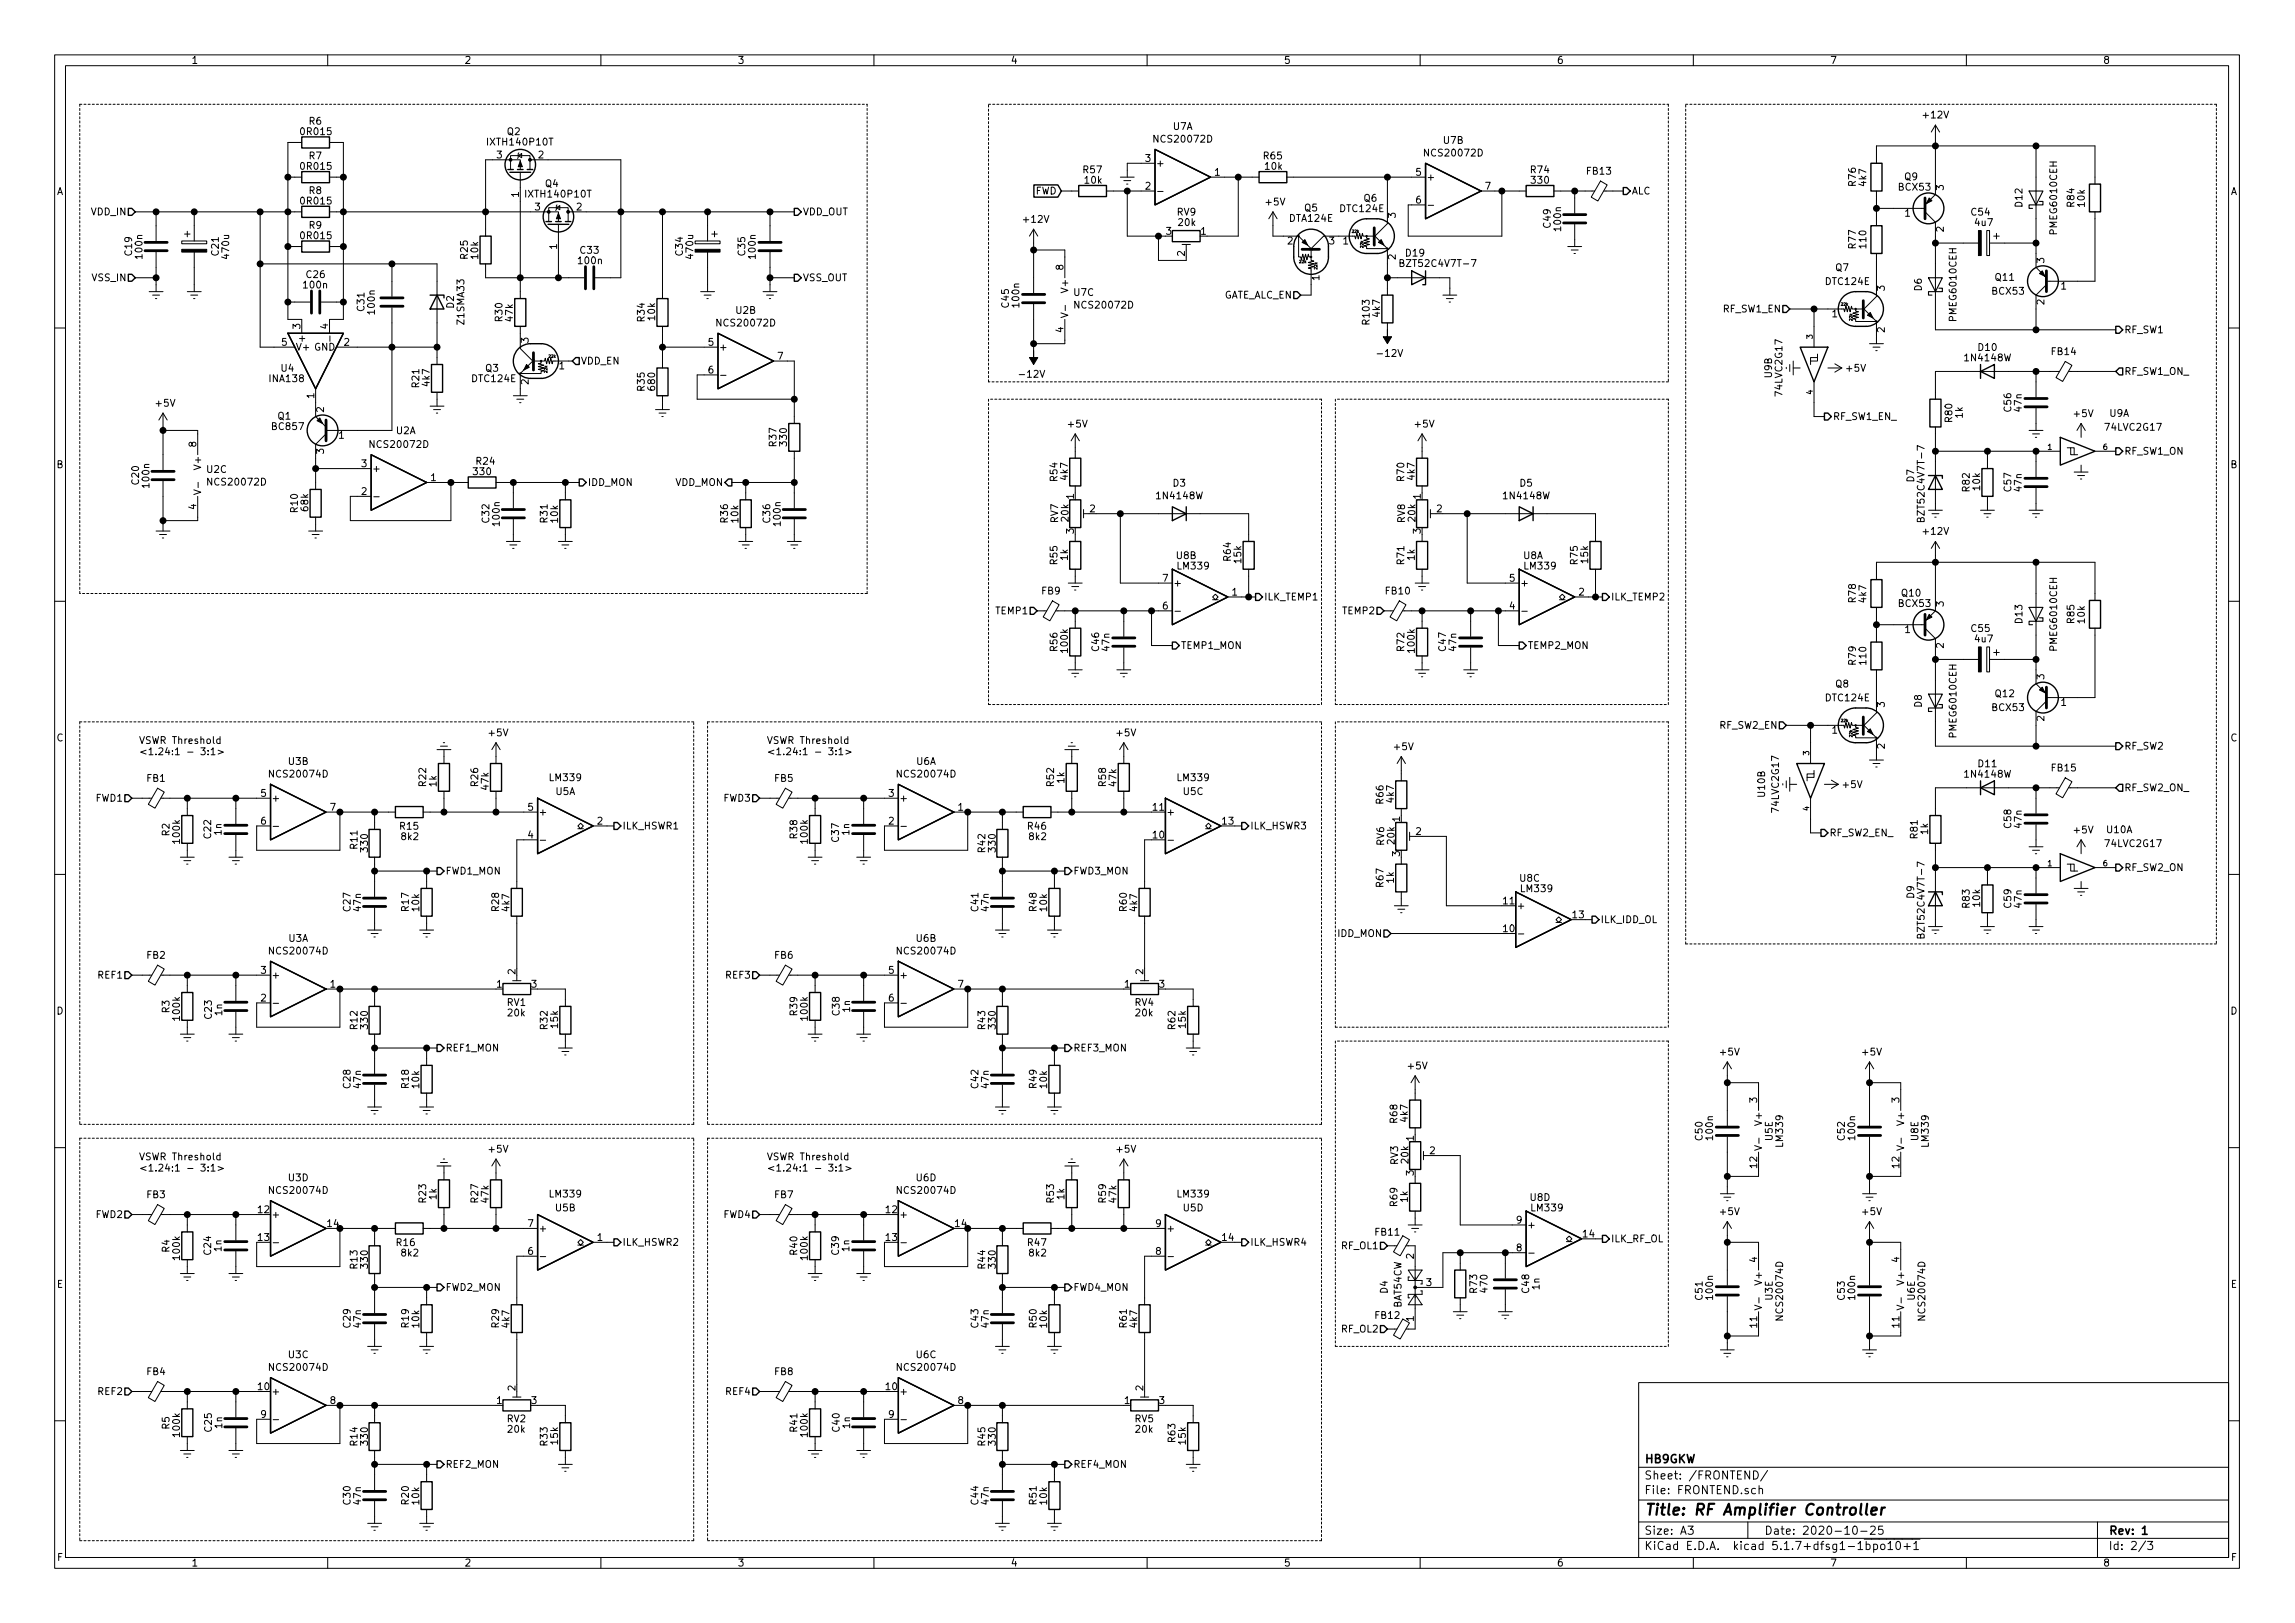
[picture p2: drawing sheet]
<svg xmlns="http://www.w3.org/2000/svg" width="420mm" height="297mm" viewBox="0 0 420 297" stroke-linecap="round" stroke-linejoin="round" font-family="sans-serif">
<defs><g id="words">
<text font-size="2.8" x="301" y="277.3">Title: RF Amplifier Controller</text>
<g font-size="2.1">
<text x="301" y="267.8">HB9GKW</text>
<text x="301" y="273.5">File: FRONTEND.sch</text>
<text x="301" y="270.8">Sheet: /FRONTEND/</text>
<text x="301" y="280.9">Size: A3</text>
<text x="323" y="280.9">Date: 2020-10-25</text>
<text x="386" y="280.9">Rev: 1</text>
<text x="301" y="283.7">KiCad E.D.A. kicad 5.1.7+dfsg1-1bpo10+1</text>
<text x="386" y="283.7">Id: 2/3</text>
</g>
<g font-size="1.8">
<text x="35" y="11.7">1</text>
<text x="85" y="11.7">2</text>
<text x="135" y="11.7">3</text>
<text x="185" y="11.7">4</text>
<text x="235" y="11.7">5</text>
<text x="285" y="11.7">6</text>
<text x="335" y="11.7">7</text>
<text x="385" y="11.7">8</text>
<text x="56.6" y="22.8">R6</text>
<text x="214.8" y="23.8">U7A</text>
<text x="352.2" y="21.7">+12V</text>
<text x="55.2" y="24.7">0R015</text>
<text x="56.6" y="29.2">R7</text>
<text x="89.6" y="26.6">IXTH140P10T</text>
<text x="91" y="29">3</text>
<text x="92.9" y="24.7">Q2</text>
<text x="98.6" y="29">2</text>
<text x="209.7" y="29.6">3</text>
<text x="211.6" y="26.1">NCS20072D</text>
<text x="231.4" y="29.2">R65</text>
<text x="261.1" y="28.6">NCS20072D</text>
<text x="264.3" y="26.3">U7B</text>
<text x="10.4" y="35.7">A</text>
<text x="55.2" y="31.1">0R015</text>
<text x="56.6" y="35.5">R8</text>
<text x="99.9" y="34.3">Q4</text>
<text x="189.5" y="35.6">FWD</text>
<text x="198.4" y="31.7">R57</text>
<text x="198.7" y="33.6">10k</text>
<text x="209.7" y="34.7">2</text>
<text x="211.6" y="30.5">+</text>
<text x="222.4" y="32.2">1</text>
<text x="231.7" y="31.1">10k</text>
<text x="259.2" y="32.2">5</text>
<text x="261.1" y="33.1">+</text>
<text x="271.9" y="34.7">7</text>
<text x="280.3" y="31.7">R74</text>
<text x="280.5" y="33.6">330</text>
<text x="290.6" y="32">FB13</text>
<text x="298.7" y="35.6">ALC</text>
<text x="339.8" y="34" transform="rotate(-90 339.8 34)">R76</text>
<text x="341.7" y="34" transform="rotate(-90 341.7 34)">4k7</text>
<text x="347.7" y="34.9">BCX53</text>
<text x="348.7" y="33">Q9</text>
<text x="355.9" y="34.8" transform="rotate(-90 355.9 34.8)">3</text>
<text x="408.4" y="35.7">A</text>
<text x="16.8" y="39.4">VDD_IN</text>
<text x="55.2" y="37.4">0R015</text>
<text x="56.6" y="41.9">R9</text>
<text x="95" y="36.1" transform="rotate(-90 95 36.1)">1</text>
<text x="96.6" y="36.2">IXTH140P10T</text>
<text x="97.9" y="38.5">3</text>
<text x="105.6" y="38.5">2</text>
<text x="146.9" y="39.4">VDD_OUT</text>
<text x="187.5" y="40.8">+12V</text>
<text x="215.5" y="39.5">RV9</text>
<text x="215.8" y="41.4">20k</text>
<text x="231.8" y="37.6">+5V</text>
<text x="236.1" y="40.6">DTA124E</text>
<text x="238.9" y="38.7">Q5</text>
<text x="245.4" y="38.8">DTC124E</text>
<text x="249.7" y="36.9">Q6</text>
<text x="255.5" y="39.9" transform="rotate(-90 255.5 39.9)">3</text>
<text x="259.2" y="37.2">6</text>
<text x="283.9" y="41.6" transform="rotate(-90 283.9 41.6)">C49</text>
<text x="348.8" y="39.7">1</text>
<text x="361" y="39.5">C54</text>
<text x="361.6" y="41.4">4u7</text>
<text x="370.3" y="37.8" transform="rotate(-90 370.3 37.8)">D12</text>
<text x="379.8" y="37.8" transform="rotate(-90 379.8 37.8)">R84</text>
<text x="381.7" y="37.8" transform="rotate(-90 381.7 37.8)">10k</text>
<text x="24.2" y="46.7" transform="rotate(-90 24.2 46.7)">C19</text>
<text x="26.1" y="47.2" transform="rotate(-90 26.1 47.2)">100n</text>
<text x="40.1" y="46.7" transform="rotate(-90 40.1 46.7)">C21</text>
<text x="42" y="47.2" transform="rotate(-90 42 47.2)">470u</text>
<text x="55.2" y="43.8">0R015</text>
<text x="85.6" y="47.4" transform="rotate(-90 85.6 47.4)">R25</text>
<text x="87.6" y="47.3" transform="rotate(-90 87.6 47.3)">10k</text>
<text x="102" y="45.6" transform="rotate(-90 102 45.6)">1</text>
<text x="106.3" y="46.4">C33</text>
<text x="125" y="46.7" transform="rotate(-90 125 46.7)">C34</text>
<text x="126.9" y="47.2" transform="rotate(-90 126.9 47.2)">470u</text>
<text x="136.4" y="46.7" transform="rotate(-90 136.4 46.7)">C35</text>
<text x="138.4" y="47.2" transform="rotate(-90 138.4 47.2)">100n</text>
<text x="213.5" y="43">3</text>
<text x="216.9" y="46.9" transform="rotate(-90 216.9 46.9)">2</text>
<text x="219.9" y="43">1</text>
<text x="235.7" y="44.7">2</text>
<text x="243.4" y="44.7">3</text>
<text x="245.9" y="44.7">1</text>
<text x="255.5" y="47.5" transform="rotate(-90 255.5 47.5)">2</text>
<text x="257.4" y="47">D19</text>
<text x="285.8" y="42.1" transform="rotate(-90 285.8 42.1)">100n</text>
<text x="339.8" y="45.5" transform="rotate(-90 339.8 45.5)">R77</text>
<text x="341.7" y="45.3" transform="rotate(-90 341.7 45.3)">110</text>
<text x="355.9" y="42.4" transform="rotate(-90 355.9 42.4)">2</text>
<text x="376.6" y="42.7" transform="rotate(-90 376.6 42.7)">PMEG6010CEH</text>
<text x="16.9" y="51.5">VSS_IN</text>
<text x="55.7" y="52.8">100n</text>
<text x="56.2" y="50.9">C26</text>
<text x="106" y="48.3">100n</text>
<text x="146.9" y="51.5">VSS_OUT</text>
<text x="194.7" y="49.4" transform="rotate(-90 194.7 49.4)">8</text>
<text x="195.6" y="53.2" transform="rotate(-90 195.6 53.2)">V+</text>
<text x="241.6" y="51.3" transform="rotate(-90 241.6 51.3)">1</text>
<text x="257" y="48.9">BZT52C4V7T-7</text>
<text x="334.3" y="52.2">DTC124E</text>
<text x="336.1" y="49.6">Q7</text>
<text x="345.1" y="53.2" transform="rotate(-90 345.1 53.2)">3</text>
<text x="351.8" y="53.2" transform="rotate(-90 351.8 53.2)">D6</text>
<text x="364.8" y="53.9">BCX53</text>
<text x="365.4" y="51.4">Q11</text>
<text x="374.3" y="48.1" transform="rotate(-90 374.3 48.1)">3</text>
<text x="377.3" y="53">1</text>
<text x="66.7" y="56.9" transform="rotate(-90 66.7 56.9)">C31</text>
<text x="68.6" y="57.4" transform="rotate(-90 68.6 57.4)">100n</text>
<text x="83.1" y="56.4" transform="rotate(-90 83.1 56.4)">D2</text>
<text x="85" y="59.2" transform="rotate(-90 85 59.2)">Z1SMA33</text>
<text x="92" y="58.8" transform="rotate(-90 92 58.8)">R30</text>
<text x="93.9" y="58.8" transform="rotate(-90 93.9 58.8)">47k</text>
<text x="118" y="58.8" transform="rotate(-90 118 58.8)">R34</text>
<text x="119.9" y="58.6" transform="rotate(-90 119.9 58.6)">10k</text>
<text x="131.6" y="59.8">NCS20072D</text>
<text x="134.8" y="57.4">U2B</text>
<text x="184.7" y="56.2" transform="rotate(-90 184.7 56.2)">C45</text>
<text x="186.6" y="56.1" transform="rotate(-90 186.6 56.1)">100n</text>
<text x="196.6" y="54.2">U7C</text>
<text x="197.1" y="56.5">NCS20072D</text>
<text x="223.6" y="54.6">GATE_ALC_EN</text>
<text x="250.7" y="59.3" transform="rotate(-90 250.7 59.3)">R103</text>
<text x="252.7" y="57.9" transform="rotate(-90 252.7 57.9)">4k7</text>
<text x="315.5" y="57.2">RF_SW1_EN</text>
<text x="335.4" y="58.1">1</text>
<text x="358.2" y="58.5" transform="rotate(-90 358.2 58.5)">PMEG6010CEH</text>
<text x="374.3" y="55.8" transform="rotate(-90 374.3 55.8)">2</text>
<text x="51.6" y="63.3">5</text>
<text x="54.1" y="64.2">V+ GND</text>
<text x="55" y="60.2" transform="rotate(-90 55 60.2)">3</text>
<text x="55.9" y="62.2" transform="rotate(-90 55.9 62.2)">+</text>
<text x="60.1" y="60.2" transform="rotate(-90 60.1 60.2)">4</text>
<text x="63" y="63.3">2</text>
<text x="96.8" y="62.7" transform="rotate(-90 96.8 62.7)">3</text>
<text x="129.7" y="63.3">5</text>
<text x="131.6" y="64.2">+</text>
<text x="142.4" y="65.8">7</text>
<text x="194.7" y="60.8" transform="rotate(-90 194.7 60.8)">4</text>
<text x="252.5" y="65.3">-12V</text>
<text x="345.1" y="60.8" transform="rotate(-90 345.1 60.8)">2</text>
<text x="362.2" y="64.2">D10</text>
<text x="375.7" y="65">FB14</text>
<text x="388.9" y="61">RF_SW1</text>
<text x="49.5" y="69.9">INA138</text>
<text x="51.5" y="68">U4</text>
<text x="76.8" y="70.9" transform="rotate(-90 76.8 70.9)">R21</text>
<text x="78.7" y="70.6" transform="rotate(-90 78.7 70.6)">4k7</text>
<text x="86.5" y="69.9">DTC124E</text>
<text x="88.9" y="68">Q3</text>
<text x="96.8" y="70.4" transform="rotate(-90 96.8 70.4)">2</text>
<text x="102.4" y="67.6">1</text>
<text x="106.3" y="66.7">VDD_EN</text>
<text x="118" y="71.5" transform="rotate(-90 118 71.5)">R35</text>
<text x="119.9" y="71.3" transform="rotate(-90 119.9 71.3)">680</text>
<text x="129.7" y="68.4">6</text>
<text x="187" y="69.1">-12V</text>
<text x="324.4" y="69.1" transform="rotate(-90 324.4 69.1)">U9B</text>
<text x="338.1" y="68">+5V</text>
<text x="359.9" y="66.1">1N4148W</text>
<text x="388.9" y="68.6">RF_SW1_ON_</text>
<text x="28.6" y="74.4">+5V</text>
<text x="50.9" y="76.8">Q1</text>
<text x="57.5" y="72.9" transform="rotate(-90 57.5 72.9)">1</text>
<text x="59.3" y="75.4" transform="rotate(-90 59.3 75.4)">2</text>
<text x="326.3" y="72.2" transform="rotate(-90 326.3 72.2)">74LVC2G17</text>
<text x="335.5" y="76.9">RF_SW1_EN_</text>
<text x="357.4" y="77.2" transform="rotate(-90 357.4 77.2)">R80</text>
<text x="359.3" y="76.5" transform="rotate(-90 359.3 76.5)">1k</text>
<text x="368.2" y="75.3" transform="rotate(-90 368.2 75.3)">C56</text>
<text x="370.1" y="75.3" transform="rotate(-90 370.1 75.3)">47n</text>
<text x="379.8" y="76.3">+5V</text>
<text x="386.2" y="76.3">U9A</text>
<text x="35.9" y="81.8" transform="rotate(-90 35.9 81.8)">8</text>
<text x="49.9" y="78.7">BC857</text>
<text x="59.3" y="83.1" transform="rotate(-90 59.3 83.1)">3</text>
<text x="62.1" y="80.3">1</text>
<text x="68.1" y="82">NCS20072D</text>
<text x="72.5" y="79.5">U2A</text>
<text x="142.2" y="81.7" transform="rotate(-90 142.2 81.7)">R37</text>
<text x="144.1" y="81.5" transform="rotate(-90 144.1 81.5)">330</text>
<text x="195.6" y="78.2">+5V</text>
<text x="259.1" y="78.2">+5V</text>
<text x="385.6" y="78.8">74LVC2G17</text>
<text x="388.9" y="83.2">RF_SW1_ON</text>
<text x="10.4" y="85.7">B</text>
<text x="25.5" y="88.6" transform="rotate(-90 25.5 88.6)">C20</text>
<text x="27.4" y="89.1" transform="rotate(-90 27.4 89.1)">100n</text>
<text x="36.8" y="85.6" transform="rotate(-90 36.8 85.6)">V+</text>
<text x="37.9" y="86.5">U2C</text>
<text x="38.4" y="88.9">NCS20072D</text>
<text x="66.2" y="85.5">3</text>
<text x="68.1" y="86.4">+</text>
<text x="78.9" y="88">1</text>
<text x="86.8" y="87">330</text>
<text x="87.2" y="85.1">R24</text>
<text x="107.6" y="88.9">IDD_MON</text>
<text x="123.6" y="88.9">VDD_MON</text>
<text x="193.6" y="88" transform="rotate(-90 193.6 88)">R54</text>
<text x="195.5" y="87.8" transform="rotate(-90 195.5 87.8)">4k7</text>
<text x="214.8" y="89.1">D3</text>
<text x="257.1" y="88" transform="rotate(-90 257.1 88)">R70</text>
<text x="259" y="87.8" transform="rotate(-90 259 87.8)">4k7</text>
<text x="278.3" y="89.1">D5</text>
<text x="350.4" y="88.2" transform="rotate(-90 350.4 88.2)">D7</text>
<text x="360.6" y="89.9" transform="rotate(-90 360.6 89.9)">R82</text>
<text x="362.5" y="89.7" transform="rotate(-90 362.5 89.7)">10k</text>
<text x="368.2" y="89.9" transform="rotate(-90 368.2 89.9)">C57</text>
<text x="370.1" y="89.9" transform="rotate(-90 370.1 89.9)">47n</text>
<text x="408.4" y="85.7">B</text>
<text x="35.9" y="93.2" transform="rotate(-90 35.9 93.2)">4</text>
<text x="54.5" y="93.7" transform="rotate(-90 54.5 93.7)">R10</text>
<text x="56.4" y="93.5" transform="rotate(-90 56.4 93.5)">68k</text>
<text x="66.2" y="90.6">2</text>
<text x="89.6" y="95.6" transform="rotate(-90 89.6 95.6)">C32</text>
<text x="100.3" y="95.6" transform="rotate(-90 100.3 95.6)">R31</text>
<text x="102.2" y="95.6" transform="rotate(-90 102.2 95.6)">10k</text>
<text x="133.3" y="95.6" transform="rotate(-90 133.3 95.6)">R36</text>
<text x="135.2" y="95.6" transform="rotate(-90 135.2 95.6)">10k</text>
<text x="141" y="95.6" transform="rotate(-90 141 95.6)">C36</text>
<text x="193.7" y="95.7" transform="rotate(-90 193.7 95.7)">RV7</text>
<text x="195.6" y="95.4" transform="rotate(-90 195.6 95.4)">20k</text>
<text x="196.6" y="91.3" transform="rotate(-90 196.6 91.3)">1</text>
<text x="199.5" y="93.8">2</text>
<text x="212" y="91.4">1N4148W</text>
<text x="257.2" y="95.7" transform="rotate(-90 257.2 95.7)">RV8</text>
<text x="259.1" y="95.4" transform="rotate(-90 259.1 95.4)">20k</text>
<text x="260.1" y="91.3" transform="rotate(-90 260.1 91.3)">1</text>
<text x="263" y="93.8">2</text>
<text x="275.5" y="91.4">1N4148W</text>
<text x="352.3" y="94.8" transform="rotate(-90 352.3 94.8)">BZT52C4V7T-7</text>
<text x="91.5" y="96.1" transform="rotate(-90 91.5 96.1)">100n</text>
<text x="142.9" y="96.1" transform="rotate(-90 142.9 96.1)">100n</text>
<text x="196.6" y="97.7" transform="rotate(-90 196.6 97.7)">3</text>
<text x="260.1" y="97.7" transform="rotate(-90 260.1 97.7)">3</text>
<text x="352.2" y="97.9">+12V</text>
<text x="193.6" y="103.3" transform="rotate(-90 193.6 103.3)">R55</text>
<text x="195.5" y="102.5" transform="rotate(-90 195.5 102.5)">1k</text>
<text x="212.9" y="106.5">7</text>
<text x="214.8" y="107.4">+</text>
<text x="215.4" y="102.3">U8B</text>
<text x="215.7" y="104.2">LM339</text>
<text x="225.3" y="102.6" transform="rotate(-90 225.3 102.6)">R64</text>
<text x="227.3" y="103" transform="rotate(-90 227.3 103)">15k</text>
<text x="257.1" y="103.3" transform="rotate(-90 257.1 103.3)">R71</text>
<text x="259" y="102.5" transform="rotate(-90 259 102.5)">1k</text>
<text x="276.4" y="106.5">5</text>
<text x="278.3" y="107.4">+</text>
<text x="278.9" y="102.3">U8A</text>
<text x="279.2" y="104.2">LM339</text>
<text x="288.8" y="103.3" transform="rotate(-90 288.8 103.3)">R75</text>
<text x="290.8" y="103" transform="rotate(-90 290.8 103)">15k</text>
<text x="182.4" y="112.4">TEMP1</text>
<text x="190.7" y="108.8">FB9</text>
<text x="212.9" y="111.5">6</text>
<text x="225.6" y="109">1</text>
<text x="231.4" y="109.9">ILK_TEMP1</text>
<text x="245.9" y="112.4">TEMP2</text>
<text x="253.7" y="108.8">FB10</text>
<text x="276.4" y="111.5">4</text>
<text x="289.1" y="109">2</text>
<text x="294.9" y="109.9">ILK_TEMP2</text>
<text x="339.8" y="110.2" transform="rotate(-90 339.8 110.2)">R78</text>
<text x="341.7" y="110.2" transform="rotate(-90 341.7 110.2)">4k7</text>
<text x="347.7" y="111.1">BCX53</text>
<text x="348.2" y="109.2">Q10</text>
<text x="355.9" y="111" transform="rotate(-90 355.9 111)">3</text>
<text x="193.6" y="119.1" transform="rotate(-90 193.6 119.1)">R56</text>
<text x="195.5" y="119.3" transform="rotate(-90 195.5 119.3)">100k</text>
<text x="201.2" y="119.1" transform="rotate(-90 201.2 119.1)">C46</text>
<text x="203.1" y="119.1" transform="rotate(-90 203.1 119.1)">47n</text>
<text x="216.2" y="118.8">TEMP1_MON</text>
<text x="257.1" y="119.1" transform="rotate(-90 257.1 119.1)">R72</text>
<text x="259" y="119.3" transform="rotate(-90 259 119.3)">100k</text>
<text x="264.7" y="119.1" transform="rotate(-90 264.7 119.1)">C47</text>
<text x="266.6" y="119.1" transform="rotate(-90 266.6 119.1)">47n</text>
<text x="279.7" y="118.8">TEMP2_MON</text>
<text x="348.8" y="115.9">1</text>
<text x="355.9" y="118.6" transform="rotate(-90 355.9 118.6)">2</text>
<text x="361" y="115.7">C55</text>
<text x="361.6" y="117.6">4u7</text>
<text x="370.3" y="114" transform="rotate(-90 370.3 114)">D13</text>
<text x="376.6" y="118.9" transform="rotate(-90 376.6 118.9)">PMEG6010CEH</text>
<text x="379.8" y="114" transform="rotate(-90 379.8 114)">R85</text>
<text x="381.7" y="114" transform="rotate(-90 381.7 114)">10k</text>
<text x="336.1" y="125.8">Q8</text>
<text x="339.8" y="121.7" transform="rotate(-90 339.8 121.7)">R79</text>
<text x="341.7" y="121.5" transform="rotate(-90 341.7 121.5)">110</text>
<text x="374.3" y="124.3" transform="rotate(-90 374.3 124.3)">3</text>
<text x="334.3" y="128.4">DTC124E</text>
<text x="345.1" y="129.4" transform="rotate(-90 345.1 129.4)">3</text>
<text x="351.8" y="129.4" transform="rotate(-90 351.8 129.4)">D8</text>
<text x="364.8" y="130.1">BCX53</text>
<text x="365.4" y="127.6">Q12</text>
<text x="374.3" y="132" transform="rotate(-90 374.3 132)">2</text>
<text x="377.3" y="129.2">1</text>
<text x="10.4" y="135.7">C</text>
<text x="25.4" y="136.2">VSWR Threshold</text>
<text x="89.6" y="134.8">+5V</text>
<text x="140.3" y="136.2">VSWR Threshold</text>
<text x="204.5" y="134.8">+5V</text>
<text x="255.3" y="137.3">+5V</text>
<text x="314.9" y="133.4">RF_SW2_EN</text>
<text x="335.4" y="134.3">1</text>
<text x="345.1" y="137" transform="rotate(-90 345.1 137)">2</text>
<text x="358.2" y="134.7" transform="rotate(-90 358.2 134.7)">PMEG6010CEH</text>
<text x="388.9" y="137.2">RF_SW2</text>
<text x="408.4" y="135.7">C</text>
<text x="25.4" y="138.2">&lt;1.24:1 - 3:1&gt;</text>
<text x="26.9" y="143.1">FB1</text>
<text x="49.7" y="142.3">NCS20074D</text>
<text x="52.9" y="140">U3B</text>
<text x="78" y="143.9" transform="rotate(-90 78 143.9)">R22</text>
<text x="79.9" y="144" transform="rotate(-90 79.9 144)">1k</text>
<text x="87.6" y="143.9" transform="rotate(-90 87.6 143.9)">R26</text>
<text x="100.8" y="143">LM339</text>
<text x="140.3" y="138.2">&lt;1.24:1 - 3:1&gt;</text>
<text x="141.8" y="143.1">FB5</text>
<text x="164.6" y="142.3">NCS20074D</text>
<text x="167.8" y="140">U6A</text>
<text x="193" y="143.9" transform="rotate(-90 193 143.9)">R52</text>
<text x="194.9" y="143.3" transform="rotate(-90 194.9 143.3)">1k</text>
<text x="202.5" y="143.9" transform="rotate(-90 202.5 143.9)">R58</text>
<text x="204.4" y="143.9" transform="rotate(-90 204.4 143.9)">47k</text>
<text x="215.7" y="143">LM339</text>
<text x="359.9" y="142.3">1N4148W</text>
<text x="362.2" y="140.4">D11</text>
<text x="375.7" y="141.2">FB15</text>
<text x="17.6" y="146.7">FWD1</text>
<text x="47.8" y="145.8">5</text>
<text x="49.7" y="146.7">+</text>
<text x="60.5" y="148.4">7</text>
<text x="89.5" y="144.5" transform="rotate(-90 89.5 144.5)">47k</text>
<text x="96.7" y="148.4">5</text>
<text x="98.6" y="149.3">+</text>
<text x="101.8" y="145.5">U5A</text>
<text x="132.5" y="146.7">FWD3</text>
<text x="162.7" y="145.8">3</text>
<text x="164.6" y="146.7">+</text>
<text x="175.4" y="148.4">1</text>
<text x="211.1" y="148.4">11</text>
<text x="213.5" y="149.3">+</text>
<text x="216.7" y="145.5">U5C</text>
<text x="253.3" y="147.1" transform="rotate(-90 253.3 147.1)">R66</text>
<text x="255.2" y="146.8" transform="rotate(-90 255.2 146.8)">4k7</text>
<text x="323.1" y="145.8" transform="rotate(-90 323.1 145.8)">U10B</text>
<text x="325.7" y="148.4" transform="rotate(-90 325.7 148.4)">74LVC2G17</text>
<text x="337.5" y="144.2">+5V</text>
<text x="388.9" y="144.8">RF_SW2_ON_</text>
<text x="31" y="153" transform="rotate(-90 31 153)">R2</text>
<text x="32.9" y="154.2" transform="rotate(-90 32.9 154.2)">100k</text>
<text x="38.7" y="153.4" transform="rotate(-90 38.7 153.4)">C22</text>
<text x="40.6" y="152.8" transform="rotate(-90 40.6 152.8)">1n</text>
<text x="47.8" y="150.9">6</text>
<text x="65.5" y="155.3" transform="rotate(-90 65.5 155.3)">R11</text>
<text x="67.4" y="155.8" transform="rotate(-90 67.4 155.8)">330</text>
<text x="73.3" y="151.9">R15</text>
<text x="73.6" y="153.8">8k2</text>
<text x="96.7" y="153.5">4</text>
<text x="109.4" y="150.9">2</text>
<text x="113.9" y="151.8">ILK_HSWR1</text>
<text x="146" y="153.4" transform="rotate(-90 146 153.4)">R38</text>
<text x="147.9" y="154.2" transform="rotate(-90 147.9 154.2)">100k</text>
<text x="153.6" y="154" transform="rotate(-90 153.6 154)">C37</text>
<text x="155.5" y="152.8" transform="rotate(-90 155.5 152.8)">1n</text>
<text x="162.7" y="150.9">2</text>
<text x="180.4" y="156" transform="rotate(-90 180.4 156)">R42</text>
<text x="182.3" y="155.8" transform="rotate(-90 182.3 155.8)">330</text>
<text x="188.2" y="151.9">R46</text>
<text x="188.5" y="153.8">8k2</text>
<text x="211.1" y="153.5">10</text>
<text x="223.8" y="150.9">13</text>
<text x="228.9" y="151.8">ILK_HSWR3</text>
<text x="253.4" y="154.7" transform="rotate(-90 253.4 154.7)">RV6</text>
<text x="255.3" y="154.4" transform="rotate(-90 255.3 154.4)">20k</text>
<text x="256.3" y="150.4" transform="rotate(-90 256.3 150.4)">1</text>
<text x="259.2" y="152.8">2</text>
<text x="334.9" y="153.1">RF_SW2_EN_</text>
<text x="351.1" y="153.4" transform="rotate(-90 351.1 153.4)">R81</text>
<text x="353" y="152.7" transform="rotate(-90 353 152.7)">1k</text>
<text x="368.2" y="151.5" transform="rotate(-90 368.2 151.5)">C58</text>
<text x="370.1" y="151.5" transform="rotate(-90 370.1 151.5)">47n</text>
<text x="379.8" y="152.5">+5V</text>
<text x="385.6" y="155">74LVC2G17</text>
<text x="385.7" y="152.5">U10A</text>
<text x="81.5" y="160.1">FWD1_MON</text>
<text x="196.5" y="160.1">FWD3_MON</text>
<text x="255.2" y="161.6" transform="rotate(-90 255.2 161.6)">1k</text>
<text x="256.3" y="156.7" transform="rotate(-90 256.3 156.7)">3</text>
<text x="278.3" y="161.4">U8C</text>
<text x="388.9" y="159.4">RF_SW2_ON</text>
<text x="64.2" y="166.7" transform="rotate(-90 64.2 166.7)">C27</text>
<text x="66.1" y="166.7" transform="rotate(-90 66.1 166.7)">47n</text>
<text x="74.9" y="166.7" transform="rotate(-90 74.9 166.7)">R17</text>
<text x="76.8" y="166.7" transform="rotate(-90 76.8 166.7)">10k</text>
<text x="91.4" y="166.7" transform="rotate(-90 91.4 166.7)">R28</text>
<text x="93.3" y="166.7" transform="rotate(-90 93.3 166.7)">4k7</text>
<text x="179.1" y="166.7" transform="rotate(-90 179.1 166.7)">C41</text>
<text x="181" y="166.7" transform="rotate(-90 181 166.7)">47n</text>
<text x="189.8" y="166.7" transform="rotate(-90 189.8 166.7)">R48</text>
<text x="191.7" y="166.7" transform="rotate(-90 191.7 166.7)">10k</text>
<text x="206.3" y="166.7" transform="rotate(-90 206.3 166.7)">R60</text>
<text x="208.2" y="166.7" transform="rotate(-90 208.2 166.7)">4k7</text>
<text x="253.3" y="162.3" transform="rotate(-90 253.3 162.3)">R67</text>
<text x="275.3" y="165.5">11</text>
<text x="277.6" y="166.4">+</text>
<text x="278.6" y="163.3">LM339</text>
<text x="350.4" y="164.4" transform="rotate(-90 350.4 164.4)">D9</text>
<text x="360.6" y="166.1" transform="rotate(-90 360.6 166.1)">R83</text>
<text x="362.5" y="165.9" transform="rotate(-90 362.5 165.9)">10k</text>
<text x="368.2" y="166.1" transform="rotate(-90 368.2 166.1)">C59</text>
<text x="370.1" y="166.1" transform="rotate(-90 370.1 166.1)">47n</text>
<text x="52.9" y="172.4">U3A</text>
<text x="167.8" y="172.4">U6B</text>
<text x="245" y="171.5">IDD_MON</text>
<text x="275.3" y="170.6">10</text>
<text x="288" y="168.1">13</text>
<text x="293" y="168.9">ILK_IDD_OL</text>
<text x="352.3" y="171" transform="rotate(-90 352.3 171)">BZT52C4V7T-7</text>
<text x="18.1" y="179.1">REF1</text>
<text x="26.9" y="175.5">FB2</text>
<text x="47.8" y="178.2">3</text>
<text x="49.7" y="179.1">+</text>
<text x="49.7" y="174.7">NCS20074D</text>
<text x="94.4" y="178.3" transform="rotate(-90 94.4 178.3)">2</text>
<text x="133" y="179.1">REF3</text>
<text x="141.8" y="175.5">FB6</text>
<text x="162.7" y="178.2">5</text>
<text x="164.6" y="179.1">+</text>
<text x="164.6" y="174.7">NCS20074D</text>
<text x="209.3" y="178.3" transform="rotate(-90 209.3 178.3)">2</text>
<text x="10.4" y="185.7">D</text>
<text x="31" y="185.4" transform="rotate(-90 31 185.4)">R3</text>
<text x="40.7" y="185.8" transform="rotate(-90 40.7 185.8)">1n</text>
<text x="47.8" y="183.3">2</text>
<text x="60.5" y="180.8">1</text>
<text x="91" y="180.8">1</text>
<text x="92.9" y="184.1">RV1</text>
<text x="97.3" y="180.8">3</text>
<text x="146" y="185.8" transform="rotate(-90 146 185.8)">R39</text>
<text x="153.7" y="185.8" transform="rotate(-90 153.7 185.8)">C38</text>
<text x="155.6" y="185.2" transform="rotate(-90 155.6 185.2)">1n</text>
<text x="162.7" y="183.3">6</text>
<text x="175.4" y="180.8">7</text>
<text x="205.9" y="180.8">1</text>
<text x="207.8" y="184.1">RV4</text>
<text x="212.2" y="180.8">3</text>
<text x="408.4" y="185.7">D</text>
<text x="32.9" y="186.6" transform="rotate(-90 32.9 186.6)">100k</text>
<text x="38.8" y="186.4" transform="rotate(-90 38.8 186.4)">C23</text>
<text x="65.5" y="188.4" transform="rotate(-90 65.5 188.4)">R12</text>
<text x="67.4" y="188.2" transform="rotate(-90 67.4 188.2)">330</text>
<text x="93" y="186">20k</text>
<text x="100.3" y="188.4" transform="rotate(-90 100.3 188.4)">R32</text>
<text x="102.2" y="188.1" transform="rotate(-90 102.2 188.1)">15k</text>
<text x="147.9" y="186.6" transform="rotate(-90 147.9 186.6)">100k</text>
<text x="180.4" y="188.4" transform="rotate(-90 180.4 188.4)">R43</text>
<text x="182.3" y="188.2" transform="rotate(-90 182.3 188.2)">330</text>
<text x="208" y="186">20k</text>
<text x="215.2" y="188.4" transform="rotate(-90 215.2 188.4)">R62</text>
<text x="217.1" y="188.1" transform="rotate(-90 217.1 188.1)">15k</text>
<text x="81.5" y="192.4">REF1_MON</text>
<text x="196.5" y="192.4">REF3_MON</text>
<text x="257.9" y="195.7">+5V</text>
<text x="315" y="193.2">+5V</text>
<text x="341" y="193.2">+5V</text>
<text x="64.2" y="199.1" transform="rotate(-90 64.2 199.1)">C28</text>
<text x="66.1" y="199.1" transform="rotate(-90 66.1 199.1)">47n</text>
<text x="74.9" y="199.1" transform="rotate(-90 74.9 199.1)">R18</text>
<text x="76.8" y="199.1" transform="rotate(-90 76.8 199.1)">10k</text>
<text x="179.1" y="199.1" transform="rotate(-90 179.1 199.1)">C42</text>
<text x="181" y="199.1" transform="rotate(-90 181 199.1)">47n</text>
<text x="189.8" y="199.1" transform="rotate(-90 189.8 199.1)">R49</text>
<text x="191.7" y="199.1" transform="rotate(-90 191.7 199.1)">10k</text>
<text x="321.7" y="201.8" transform="rotate(-90 321.7 201.8)">3</text>
<text x="347.7" y="201.8" transform="rotate(-90 347.7 201.8)">3</text>
<text x="255.8" y="205.5" transform="rotate(-90 255.8 205.5)">R68</text>
<text x="257.7" y="205.2" transform="rotate(-90 257.7 205.2)">4k7</text>
<text x="258.8" y="208.8" transform="rotate(-90 258.8 208.8)">1</text>
<text x="311.7" y="208.6" transform="rotate(-90 311.7 208.6)">C50</text>
<text x="313.6" y="208.5" transform="rotate(-90 313.6 208.5)">100n</text>
<text x="322.6" y="205.6" transform="rotate(-90 322.6 205.6)">V+</text>
<text x="324.5" y="208.7" transform="rotate(-90 324.5 208.7)">U5E</text>
<text x="326.4" y="209.8" transform="rotate(-90 326.4 209.8)">LM339</text>
<text x="337.7" y="208.6" transform="rotate(-90 337.7 208.6)">C52</text>
<text x="339.6" y="208.5" transform="rotate(-90 339.6 208.5)">100n</text>
<text x="348.6" y="205.6" transform="rotate(-90 348.6 205.6)">V+</text>
<text x="351.2" y="208.7" transform="rotate(-90 351.2 208.7)">U8E</text>
<text x="353.1" y="209.8" transform="rotate(-90 353.1 209.8)">LM339</text>
<text x="25.4" y="212.4">VSWR Threshold</text>
<text x="25.4" y="214.4">&lt;1.24:1 - 3:1&gt;</text>
<text x="89.6" y="211">+5V</text>
<text x="140.3" y="212.4">VSWR Threshold</text>
<text x="140.3" y="214.4">&lt;1.24:1 - 3:1&gt;</text>
<text x="204.5" y="211">+5V</text>
<text x="256" y="213.1" transform="rotate(-90 256 213.1)">RV3</text>
<text x="257.9" y="212.9" transform="rotate(-90 257.9 212.9)">20k</text>
<text x="258.8" y="215.1" transform="rotate(-90 258.8 215.1)">3</text>
<text x="261.8" y="211.2">2</text>
<text x="321.7" y="213.7" transform="rotate(-90 321.7 213.7)">12</text>
<text x="347.7" y="213.7" transform="rotate(-90 347.7 213.7)">12</text>
<text x="26.9" y="219.3">FB3</text>
<text x="49.7" y="218.5">NCS20074D</text>
<text x="52.9" y="216.2">U3D</text>
<text x="78" y="220.1" transform="rotate(-90 78 220.1)">R23</text>
<text x="79.9" y="219.5" transform="rotate(-90 79.9 219.5)">1k</text>
<text x="87.6" y="220.1" transform="rotate(-90 87.6 220.1)">R27</text>
<text x="89.5" y="220.1" transform="rotate(-90 89.5 220.1)">47k</text>
<text x="100.8" y="219.2">LM339</text>
<text x="101.8" y="221.7">U5B</text>
<text x="141.8" y="219.3">FB7</text>
<text x="164.6" y="218.5">NCS20074D</text>
<text x="167.8" y="216.2">U6D</text>
<text x="193" y="220.1" transform="rotate(-90 193 220.1)">R53</text>
<text x="194.9" y="219.5" transform="rotate(-90 194.9 219.5)">1k</text>
<text x="202.5" y="220.1" transform="rotate(-90 202.5 220.1)">R59</text>
<text x="204.4" y="220.1" transform="rotate(-90 204.4 220.1)">47k</text>
<text x="215.7" y="219.2">LM339</text>
<text x="216.7" y="221.7">U5D</text>
<text x="255.8" y="220.7" transform="rotate(-90 255.8 220.7)">R69</text>
<text x="257.7" y="220" transform="rotate(-90 257.7 220)">1k</text>
<text x="280.2" y="219.8">U8D</text>
<text x="280.5" y="221.7">LM339</text>
<text x="17.6" y="222.9">FWD2</text>
<text x="47.3" y="222">12</text>
<text x="47.3" y="227.1">13</text>
<text x="49.7" y="222.9">+</text>
<text x="60" y="224.6">14</text>
<text x="96.7" y="224.6">7</text>
<text x="98.6" y="225.5">+</text>
<text x="109.4" y="227.1">1</text>
<text x="132.5" y="222.9">FWD4</text>
<text x="162.2" y="222">12</text>
<text x="162.2" y="227.1">13</text>
<text x="164.6" y="222.9">+</text>
<text x="174.9" y="224.6">14</text>
<text x="211.6" y="224.6">9</text>
<text x="213.5" y="225.5">+</text>
<text x="223.8" y="227.1">14</text>
<text x="251.8" y="226.1">FB11</text>
<text x="277.6" y="223.9">9</text>
<text x="279.5" y="224.8">+</text>
<text x="289.9" y="226.5">14</text>
<text x="294.9" y="227.4">ILK_RF_OL</text>
<text x="315" y="222.4">+5V</text>
<text x="341" y="222.4">+5V</text>
<text x="31" y="229.2" transform="rotate(-90 31 229.2)">R4</text>
<text x="32.9" y="230.4" transform="rotate(-90 32.9 230.4)">100k</text>
<text x="38.7" y="229.6" transform="rotate(-90 38.7 229.6)">C24</text>
<text x="40.6" y="229" transform="rotate(-90 40.6 229)">1n</text>
<text x="65.5" y="232.2" transform="rotate(-90 65.5 232.2)">R13</text>
<text x="67.4" y="232" transform="rotate(-90 67.4 232)">330</text>
<text x="72.6" y="228.1">R16</text>
<text x="73.6" y="230">8k2</text>
<text x="96.7" y="229.7">6</text>
<text x="113.9" y="228">ILK_HSWR2</text>
<text x="146" y="229.6" transform="rotate(-90 146 229.6)">R40</text>
<text x="147.9" y="230.4" transform="rotate(-90 147.9 230.4)">100k</text>
<text x="153.6" y="229.6" transform="rotate(-90 153.6 229.6)">C39</text>
<text x="155.5" y="229" transform="rotate(-90 155.5 229)">1n</text>
<text x="180.4" y="232.2" transform="rotate(-90 180.4 232.2)">R44</text>
<text x="182.3" y="232" transform="rotate(-90 182.3 232)">330</text>
<text x="188.2" y="228.1">R47</text>
<text x="188.5" y="230">8k2</text>
<text x="211.6" y="229.7">8</text>
<text x="228.9" y="228">ILK_HSWR4</text>
<text x="245.7" y="228.6">RF_OL1</text>
<text x="258.8" y="230.4" transform="rotate(-90 258.8 230.4)">2</text>
<text x="277.6" y="229">8</text>
<text x="321.7" y="231" transform="rotate(-90 321.7 231)">4</text>
<text x="347.7" y="231" transform="rotate(-90 347.7 231)">4</text>
<text x="10.4" y="235.7">E</text>
<text x="81.5" y="236.3">FWD2_MON</text>
<text x="196.5" y="236.3">FWD4_MON</text>
<text x="254.1" y="236.7" transform="rotate(-90 254.1 236.7)">D4</text>
<text x="256.6" y="239.4" transform="rotate(-90 256.6 239.4)">BAT54CW</text>
<text x="261.1" y="235.4">3</text>
<text x="270.4" y="236.6" transform="rotate(-90 270.4 236.6)">R73</text>
<text x="272.3" y="236.4" transform="rotate(-90 272.3 236.4)">470</text>
<text x="280" y="236.6" transform="rotate(-90 280 236.6)">C48</text>
<text x="281.9" y="236" transform="rotate(-90 281.9 236)">1n</text>
<text x="311.7" y="237.9" transform="rotate(-90 311.7 237.9)">C51</text>
<text x="313.6" y="237.7" transform="rotate(-90 313.6 237.7)">100n</text>
<text x="322.6" y="234.8" transform="rotate(-90 322.6 234.8)">V+</text>
<text x="324.5" y="237.9" transform="rotate(-90 324.5 237.9)">U3E</text>
<text x="337.7" y="237.9" transform="rotate(-90 337.7 237.9)">C53</text>
<text x="339.6" y="237.7" transform="rotate(-90 339.6 237.7)">100n</text>
<text x="348.6" y="234.8" transform="rotate(-90 348.6 234.8)">V+</text>
<text x="350.6" y="237.9" transform="rotate(-90 350.6 237.9)">U6E</text>
<text x="408.4" y="235.7">E</text>
<text x="64.2" y="242.9" transform="rotate(-90 64.2 242.9)">C29</text>
<text x="66.1" y="242.9" transform="rotate(-90 66.1 242.9)">47n</text>
<text x="74.9" y="242.9" transform="rotate(-90 74.9 242.9)">R19</text>
<text x="76.8" y="242.9" transform="rotate(-90 76.8 242.9)">10k</text>
<text x="91.4" y="242.9" transform="rotate(-90 91.4 242.9)">R29</text>
<text x="93.3" y="242.9" transform="rotate(-90 93.3 242.9)">4k7</text>
<text x="179.1" y="242.9" transform="rotate(-90 179.1 242.9)">C43</text>
<text x="181" y="242.9" transform="rotate(-90 181 242.9)">47n</text>
<text x="189.8" y="242.9" transform="rotate(-90 189.8 242.9)">R50</text>
<text x="191.7" y="242.9" transform="rotate(-90 191.7 242.9)">10k</text>
<text x="206.3" y="242.9" transform="rotate(-90 206.3 242.9)">R61</text>
<text x="208.2" y="242.9" transform="rotate(-90 208.2 242.9)">4k7</text>
<text x="245.7" y="243.9">RF_OL2</text>
<text x="251.8" y="241.4">FB12</text>
<text x="258.8" y="241.8" transform="rotate(-90 258.8 241.8)">1</text>
<text x="321.7" y="242.9" transform="rotate(-90 321.7 242.9)">11</text>
<text x="326.4" y="241.3" transform="rotate(-90 326.4 241.3)">NCS20074D</text>
<text x="347.7" y="242.9" transform="rotate(-90 347.7 242.9)">11</text>
<text x="352.5" y="241.3" transform="rotate(-90 352.5 241.3)">NCS20074D</text>
<text x="26.9" y="251.7">FB4</text>
<text x="49.7" y="250.9">NCS20074D</text>
<text x="52.9" y="248.6">U3C</text>
<text x="141.8" y="251.7">FB8</text>
<text x="164.6" y="250.9">NCS20074D</text>
<text x="167.8" y="248.6">U6C</text>
<text x="18.1" y="255.3">REF2</text>
<text x="47.3" y="254.4">10</text>
<text x="49.7" y="255.3">+</text>
<text x="60.5" y="257">8</text>
<text x="91" y="257">1</text>
<text x="94.4" y="254.5" transform="rotate(-90 94.4 254.5)">2</text>
<text x="97.3" y="257">3</text>
<text x="133" y="255.3">REF4</text>
<text x="162.2" y="254.4">10</text>
<text x="164.6" y="255.3">+</text>
<text x="175.4" y="257">8</text>
<text x="205.9" y="257">1</text>
<text x="209.3" y="254.5" transform="rotate(-90 209.3 254.5)">2</text>
<text x="212.2" y="257">3</text>
<text x="31" y="261.6" transform="rotate(-90 31 261.6)">R5</text>
<text x="32.9" y="262.8" transform="rotate(-90 32.9 262.8)">100k</text>
<text x="38.8" y="262" transform="rotate(-90 38.8 262)">C25</text>
<text x="40.7" y="261.4" transform="rotate(-90 40.7 261.4)">1n</text>
<text x="47.8" y="259.5">9</text>
<text x="92.9" y="260.3">RV2</text>
<text x="93" y="262.2">20k</text>
<text x="146" y="262" transform="rotate(-90 146 262)">R41</text>
<text x="147.9" y="262.8" transform="rotate(-90 147.9 262.8)">100k</text>
<text x="153.7" y="262" transform="rotate(-90 153.7 262)">C40</text>
<text x="155.6" y="261.4" transform="rotate(-90 155.6 261.4)">1n</text>
<text x="162.7" y="259.5">9</text>
<text x="207.8" y="260.3">RV5</text>
<text x="208" y="262.2">20k</text>
<text x="215.2" y="263.9" transform="rotate(-90 215.2 263.9)">R63</text>
<text x="65.5" y="264.6" transform="rotate(-90 65.5 264.6)">R14</text>
<text x="67.4" y="264.4" transform="rotate(-90 67.4 264.4)">330</text>
<text x="81.5" y="268.6">REF2_MON</text>
<text x="100.3" y="264.6" transform="rotate(-90 100.3 264.6)">R33</text>
<text x="102.2" y="264.3" transform="rotate(-90 102.2 264.3)">15k</text>
<text x="180.4" y="264.6" transform="rotate(-90 180.4 264.6)">R45</text>
<text x="182.3" y="264.4" transform="rotate(-90 182.3 264.4)">330</text>
<text x="196.5" y="268.6">REF4_MON</text>
<text x="217.1" y="264.3" transform="rotate(-90 217.1 264.3)">15k</text>
<text x="64.2" y="275.3" transform="rotate(-90 64.2 275.3)">C30</text>
<text x="66.1" y="275.3" transform="rotate(-90 66.1 275.3)">47n</text>
<text x="74.9" y="275.3" transform="rotate(-90 74.9 275.3)">R20</text>
<text x="76.8" y="275.3" transform="rotate(-90 76.8 275.3)">10k</text>
<text x="179.1" y="275.3" transform="rotate(-90 179.1 275.3)">C44</text>
<text x="181" y="275.3" transform="rotate(-90 181 275.3)">47n</text>
<text x="189.8" y="275.3" transform="rotate(-90 189.8 275.3)">R51</text>
<text x="191.7" y="275.3" transform="rotate(-90 191.7 275.3)">10k</text>
<text x="10.5" y="285.7">F</text>
<text x="35" y="286.7">1</text>
<text x="85" y="286.7">2</text>
<text x="135" y="286.7">3</text>
<text x="185" y="286.7">4</text>
<text x="235" y="286.7">5</text>
<text x="285" y="286.7">6</text>
<text x="335" y="286.7">7</text>
<text x="385" y="286.7">8</text>
<text x="408.5" y="285.7">F</text>
</g>
<g font-size="1.4">
<text x="331.9" y="62" transform="rotate(-90 331.9 62)">3</text>
<text x="331.9" y="72.2" transform="rotate(-90 331.9 72.2)">4</text>
<text x="374.9" y="82.3">1</text>
<text x="385.1" y="82.3">6</text>
<text x="331.2" y="138.2" transform="rotate(-90 331.2 138.2)">3</text>
<text x="331.2" y="148.4" transform="rotate(-90 331.2 148.4)">4</text>
<text x="374.9" y="158.5">1</text>
<text x="385.1" y="158.5">6</text>
</g>
<g font-size=".7">
<text x="247.6" y="42.6">22k</text>
<text x="249.6" y="45.3" transform="rotate(-90 249.6 45.3)">22k</text>
<text x="237.9" y="48.1">22k</text>
<text x="241.1" y="49.3" transform="rotate(-90 241.1 49.3)">22k</text>
<text x="337.1" y="55.9">22k</text>
<text x="339.1" y="58.7" transform="rotate(-90 339.1 58.7)">22k</text>
<text x="100.5" y="65.5">22k</text>
<text x="100.2" y="68.2" transform="rotate(-90 100.2 68.2)">22k</text>
<text x="337.1" y="132.1">22k</text>
<text x="339.1" y="134.9" transform="rotate(-90 339.1 134.9)">22k</text>
</g>
</g></defs>
<g fill="none" stroke="#000" stroke-width=".18">
<path d="M10 10h400v277h-400zM12 12h396v273.1h-396zM60 10v2M110 10v2M160 10v2M210 10v2M260 10v2M310 10v2M360 10v2M24.8 38.8h30.4M28.6 38.8v5.3M35.6 38.8v5.3"/>
<path d="M47.6 38.8v24.7h6.4M52.7 32.4h2.5M55.2 26.1h-2.5v32.4h2.5v2.5M60.3 38.8h41.9v1.7M60.3 26.1h2.6v32.4h-2.6v2.5M60.3 32.4h2.6M93.5 31v-2.5h3.5v2.5M94.9 28.5l.6-.4v.8zM95 28l-.1 .1v.8l-.2 .1M95.2 31v-1.8h-6.3v14M95.2 31.5v23.1M97 29.2h16.7v21.6h-4.7"/>
<path d="M101.9 38l.6-.4v.8zM102 37.5l-.1 .1v.8l-.2 .1M104 38.8h41.4M121.3 38.8v15.8M129.5 38.8v5.3M141 38.8v5.3M194.3 35h3.2M202.6 35h8.9M205.1 32.4h2.5M205.7 33.1h1.3M206.2 33.7h.3M206.4 35v8.2h7"/>
<path d="M211.5 29.9h-5.1v2.5M211.9 35h1M221.6 32.4h8.9M226.7 32.4v10.8h-5.7M233 38.8v4.4h4.5M233 38.8l-.7 1.2M233 38.8l.8 1.2M235.6 32.4h25.4M254 32.4v8.5l-2.5 2.6M261.5 37.6h1M271.1 35h8.3M275 35v8.2h-17.2v-5.7h3.2"/>
<path d="M284.5 35h7.4M288.3 35v4M293 33.1l1.2 .7-1.7 3-1.2-.7zM293.6 35h3.6M343.5 29.9v-3.2h40v7M343.5 35v6.3M343.5 38.1h8.9M352.4 38.8l1.9 1.9v19.7h33M354.3 22.9v12.7l-1.9 1.9M354.3 22.9l-.7 1.3M354.3 22.9l.8 1.3M372.7 26.7v22.2l1.9 1.9"/>
<path d="M383.5 38.8v12.7h-8.9M24.8 50.8h3.8M27.3 53.4h2.5M27.9 54h1.3M28.4 54.6h.3M28.6 46.1v7.3M33.3 44.1h4.5v.5h-4.5zM33.8 42.8h1M34.3 42.3v1M34.3 53.4h2.5M34.9 54h1.3M35.4 54.6h.3"/>
<path d="M35.6 46.1v7.3M47.6 48.3h32.4v18.4M52.7 45.1h2.5M52.7 55.3h4.1M58.8 55.3h4.1M60.3 45.1h2.6M71.8 56.3v22.5h-12.1M71.8 48.3v6M88.9 48.3v2.5h18M95.2 59.7v4.1l2.6 2.5M100.5 40.5v-2.5h3.5v2.5M102.2 41.1v9.7"/>
<path d="M121.3 59.7v7.6M127.3 44.1h4.5v.5h-4.5zM128.3 53.4h2.5M128.9 54h1.3M129.4 54.6h.3M129.5 46.1v7.3M130.3 42.8h1M130.8 42.3v1M139.7 53.4h2.5M140.3 54h1.3M140.8 54.6h.3M141 50.8h4.4"/>
<path d="M141 46.1v7.3M189.2 45.8h5.7v5M189.2 41.9v11.7M189.2 55.7v8.5M189.2 41.9l-.7 1.3M189.2 41.9l.8 1.3M194.2 57.3l1.3 .4-1.3 .4M194.9 58.5v4.4h-5.7M195 55.9v1M212.1 43.2v4.5h5.1v-.7M216.4 44.7h1.5M217.2 44.7v1.1"/>
<path d="M240 45.8v1.9l.5 .1-1 .2 1 .3-1 .3 1 .2-1 .3 .5 .1v4.8h-1.9M240.3 45.8l-2.6-2.6v3.8h.4l.2 .5 .2-1 .3 1 .2-1 .3 1 .2-1 .1 .5h.4M251.5 43l2.5 2.5h-3.8v-.4l-.5-.1 1-.3-1-.2 1-.3-1-.2 1-.3-.5-.1v-.4M251.5 43.2h-1.9l-.2-.5-.2 1-.3-1-.2 1-.3-1-.2 1-.2-.5h-5.7l-2.5 2.6M254 50.8h11.4v3.2M254 45.8v8.2M254 59.1v1.3M256.3 48.1h.6v-.5l-.6-.1v1.3h.5l.2-.2v-.3l-.3-.2M264.2 54h2.5M264.8 54.6h1.3M265.3 55.3h.3M269.4 47.5h.8l-.5 1.3"/>
<path d="M287 45.1h2.6M287.7 45.8h1.2M288.2 46.4h.2M288.3 41.1v4M327.7 56.6h9.9l.1 .5 .2-1.1 .3 1.1 .3-1.1 .2 1.1 .3-1.1 .1 .6h1.9M332.1 56.6v6.9M341 56.3l2.5 2.5h-3.8v-.3l-.5-.2 1-.2-1-.3 1-.2-1-.3 1-.2-.5-.2v-.3M343.5 46.4v7.9l-2.5 2.5M343.5 59.1v3.8M354.3 44.5h7.9M363.7 42.2h.5v4.6h-.5zM364.2 44.5h8.5"/>
<path d="M365 43.2h1M365.5 42.7v1M374.6 52.1l-1.9 1.9v6.4M10 60h2M29.8 75.6v10.4M29.8 75.6l-.7 1.3M29.8 75.6l.8 1.3M29.8 78.8h6.4v4.4M57.8 71.2v5l1.9 1.9M59.7 79.4l-1.9 1.9v8.3M60.4 61.5v1M61.6 63.5h18.4"/>
<path d="M78.7 74.3h2.6M79.4 75h1.2M79.9 75.6h.2M80 71.8v2.5M94 72.4h2.5M94.6 73.1h1.3M95.1 73.7h.3M95.2 68.6v3.8M97.8 65.8l-2.6 2.6h3.9v-.4l.5-.1-1-.3 1-.3-1-.2 1-.3-1-.2 .5-.1v-.4M97.8 66.1h1.9l.1-.5 .3 1 .2-1 .3 1 .2-1 .3 1 .1-.5h3.6M120 75h2.6M120.6 75.6h1.3"/>
<path d="M121.2 76.2h.2M121.3 63.5h10.1M121.3 72.4v2.6M131.4 68.6h-3.8v4.5h17.8M131.9 68.7h1M141.6 66.1h3.8v11.4M196.8 79.4v4.5M196.8 79.4l-.7 1.3M196.8 79.4l.8 1.3M260.3 79.4v4.5M260.3 79.4l-.7 1.3M260.3 79.4l.8 1.3"/>
<path d="M327 67.2v.3M327.7 66.7v1.3M328.3 67.3h1.3M328.3 66.1v2.5M332.1 69.9v6.3h1.9M332.7 65.4v.7h-1.2M332.7 64.8v.6h-1.2v1.3M334.6 67.3h2.6M335.9 66.6l1.3 .7M337.2 67.3l-1.3 .8M342.3 62.9h2.5M342.9 63.5h1.3"/>
<path d="M343.4 64.2h.3M354.3 78.1v15.3M371.5 78.8h2.5M372.1 79.4h1.3M372.7 68v4.7M372.7 74.7v4.1M377 68h-22.7v5.1M378.1 66.2l1.2 .7-1.7 2.9-1.2-.7zM378.7 68h8.6M381 77.5v2.5M381 77.5l-.8 1.3M381 77.5l.8 1.3"/>
<path d="M408 60h2M28.6 97.2h2.5M29.2 97.8h1.3M29.7 98.5h.3M29.8 88v9.2M35.5 89.6l1.3 .5-1.3 .4M36.2 90.8v4.5h-6.4M36.3 88.3v.9M56.5 97.2h2.6M57.1 97.8h1.3M57.7 98.5h.2M57.8 94.7v2.5"/>
<path d="M57.8 85.8h10.1M68.4 90.9h1M78.1 88.3h7.6M82.5 88.3v7h-18.4v-4.5h3.8M90.8 88.3h15.2M92.7 99.1h2.5M93.3 99.7h1.3M94 88.3v4.7M94 95v4.1M102.2 99.1h2.6M102.9 99.7h1.2M103.5 88.3v3.2"/>
<path d="M103.5 96.6v2.5M134 88.3h11.4M135.3 99.1h2.5M135.9 99.7h1.3M136.5 88.3v3.2M136.5 96.6v2.5M144.1 99.1h2.6M144.8 99.7h1.2M145.4 82.6v10.4M145.4 95v4.1M196.8 88.9v1.3M196.8 97.8v1.3"/>
<path d="M198.4 94h1M198.4 93.3v1.5M200.7 94h27.9v5.1M205.1 94v12.7h9.5M260.3 88.9v1.3M260.3 97.8v1.3M261.9 94h1M261.9 93.3v1.5M264.2 94h27.9v5.1M268.6 94v12.7h9.5M351.6 95l.2-.3h.2l.3 .3v.5h-1.3l.1-.6h.5v.6M352.3 82.1l-1.3-.6v.9"/>
<path d="M353.1 93.4h2.5M353.7 94h1.3M354.2 94.7h.3M354.3 99.1v12.7l-1.9 1.9M354.3 99.1l-.7 1.3M354.3 99.1l.8 1.3M354.3 82.6h22.9M362.6 93.4h2.5M363.2 94h1.3M363.7 94.7h.3M363.9 82.6v3.2M363.9 90.8v2.6"/>
<path d="M371.5 93.4h2.5M372.1 94h1.3M372.6 94.7h.3M372.6 80h.3M372.7 82.6v4.7M372.7 89.3v4.1M378.5 82h.6v1.2h1.3M379.1 82h.6v1.2M379.7 86.4h2.6M380.4 87h1.2M380.9 87.7h.2M381 85.1v1.3"/>
<path d="M383.5 82.6h3.8M10 110h2M93.9 100.4h.2M103.4 100.4h.2M136.4 100.4h.3M145.3 100.4h.2M189.9 111.8h1.7M192.7 110l1.2 .7-1.7 2.9-1.2-.7zM193.3 111.8h21.3M195.6 106.7h2.5M196.2 107.4h1.3M196.7 108h.3"/>
<path d="M196.8 104.2v2.5M196.8 111.8v3.2M205.7 111.8v4.7M205.7 118.5v4.1M210.8 111.8v6.3h3.8M215.1 111.9h1M222 109.8h.5l-.5-.5 .5-.6 .5 .6-.5 .5h.5M224.8 109.3h5.1M228.6 104.2v5.1M253.4 111.8h1.7M256.2 110l1.2 .7-1.7 2.9-1.2-.7zM256.8 111.8h21.3"/>
<path d="M259.1 106.7h2.5M259.7 107.4h1.3M260.2 108h.3M260.3 104.2v2.5M260.3 111.8v3.2M269.2 111.8v4.7M269.2 118.5v4.1M274.3 111.8v6.3h3.8M278.6 111.9h1M285.5 109.8h.5l-.5-.5 .5-.6 .5 .6-.5 .5h.5M288.3 109.3h5.1M292.1 104.2v5.1"/>
<path d="M343.5 106.1v-3.2h40v7M343.5 111.2v6.3M343.5 114.3h8.9M352.4 115l1.9 1.9v19.7h33M363.7 118.4h.5v4.6h-.5zM365 119.4h1M365.5 118.9v1M372.7 102.9v22.2l1.9 1.9M383.5 115v12.7h-8.9M408 110h2M36.8 136.9h.8l-.5 .4 .4 .2 .1 .4-.3 .2-.5-.1M38.1 138v.1"/>
<path d="M38.1 137.3v.2M38.7 137.2l.3-.3v1.2M38.7 138.1h.7M39.9 137.3l1 .4-1 .3M40.3 135.3l-.4-.1-.2 .3 .1 .5h.5M40.3 134.8v1.3M80 137.2h2.5M80.6 136.6h1.3M81.2 135.9h.2M81.3 137.2v2.5M90.8 135.9v3.8M90.8 135.9l-.8 1.3"/>
<path d="M90.8 135.9l.8 1.3M151.7 136.9h.8l-.4 .4 .3 .2 .1 .4-.3 .2-.5-.1M153 138v.1M153 137.3v.2M153.6 137.2l.3-.3v1.2M153.6 138.1h.7M154.9 137.3l.9 .4-.9 .3M155.2 135.3l-.3-.1-.3 .3 .1 .5h.5M155.2 134.8v1.3M194.9 137.2h2.6M195.6 122.6h2.5M195.6 136.6h1.2"/>
<path d="M196.1 135.9h.2M196.2 123.2h1.3M196.2 137.2v2.5M196.7 123.9h.3M196.8 120.1v2.5M204.5 122.6h2.5M205.1 123.2h1.3M205.6 123.9h.3M205.7 135.9v3.8M205.7 135.9l-.7 1.3M205.7 135.9l.8 1.3M256.5 138.5l-.7 1.2"/>
<path d="M256.5 138.5v4.4M256.5 138.5l.8 1.2M259.1 122.6h2.5M259.7 123.2h1.3M260.2 123.9h.3M260.3 120.1v2.5M268 122.6h2.5M268.6 123.2h1.3M269.1 123.9h.3M327 132.8h10.6l.1 .5 .2-1.1 .3 1.1 .3-1.1 .2 1.1 .3-1.1 .1 .6h1.9M331.5 132.8v6.9M341 132.5l2.5 2.5h-3.8v-.3l-.5-.2 1-.2-1-.3 1-.2-1-.3 1-.2-.5-.2v-.3"/>
<path d="M342.3 139.1h2.5M342.9 139.7h1.3M343.5 122.6v7.9l-2.5 2.5M343.5 135.3v3.8M354.3 120.7h7.9M364.2 120.7h8.5M374.6 128.3l-1.9 1.9v6.4M24.1 146.1h3.7M28.9 144.3l1.2 .7-1.7 2.9-1.2-.7zM29.5 146.1h20M33 156.9h2.6M33.7 157.5h1.2"/>
<path d="M34.2 158.2h.2M34.3 146.1v3.2M34.3 154.3v2.6M41.9 156.9h2.5M42.5 157.5h1.3M43.1 158.2h.2M43.2 146.1v4.7M43.2 152.8v4.1M50 151.2h1M59.7 148.6h12.7M62.2 148.6v7h-15.2v-4.4h2.5M68.6 148.6v3.2"/>
<path d="M68.6 156.9v7.2M68.6 159.4h11.4M77.5 148.6h20.9M78.1 159.4v3.2M81.3 144.8v3.8M90.8 144.8v3.8M98.4 153.7h-3.8v8.9M98.9 153.8h1M105.8 151.7h.5l-.5-.5 .5-.5 .5 .5-.5 .5h.5M108.6 151.2h3.8M139.1 146.1h3.6M143.8 144.3l1.2 .7-1.7 2.9-1.2-.7z"/>
<path d="M144.4 146.1h20.1M148 156.9h2.5M148.6 157.5h1.3M149.1 158.2h.3M149.2 146.1v3.2M149.2 154.3v2.6M156.8 156.9h2.6M157.5 157.5h1.2M158 158.2h.2M158.1 146.1v4.7M158.1 152.8v4.1M164.9 151.2h1"/>
<path d="M174.6 148.6h12.7M177.2 148.6v7h-15.3v-4.4h2.6M183.5 148.6v3.2M183.5 156.9v7.2M183.5 159.4h11.4M192.4 148.6h18.4M193 159.4v3.2M196.2 144.8v3.8M205.7 144.8v3.8M210.8 153.7h-1.3v8.9M213.8 153.8h1M220.7 151.7h.5l-.5-.5 .5-.5 .5 .5-.5 .5h.5"/>
<path d="M226.1 151.2h1.2M256.5 148v1.3M256.5 156.9v1.3M258.1 152.3v1.5M258.1 153.1h1M260.3 153.1h4.5v12.7h10.2M326.4 143.4v.3M327 142.9v1.3M327.7 142.3v2.5M327.7 143.5h1.2M331.5 146.1v6.3h1.9M332.1 141.6v.7h-1.3"/>
<path d="M332.1 141v.6h-1.3v1.3M334 143.5h2.5M335.3 142.8l1.2 .7M336.5 143.5l-1.2 .8M343.4 140.4h.3M352.3 158.3l-1.3-.6v.9M354.3 154.3v15.3M354.3 158.8h22.9M363.9 158.8v3.2M371.5 155h2.5M372.1 155.6h1.3M372.6 156.2h.3"/>
<path d="M372.7 144.2v4.7M372.7 150.9v4.1M372.7 158.8v4.7M377 144.2h-22.7v5.1M378.1 142.4l1.2 .7-1.7 2.9-1.2-.7zM378.5 158.2h.6v1.2h1.3M378.7 144.2h8.6M379.1 158.2h.6v1.2M381 153.7v2.5M381 153.7l-.8 1.3M381 153.7l.8 1.3M383.5 158.8h3.8"/>
<path d="M10 160h2M24.1 178.5h3.7M28.9 176.6l1.2 .8-1.7 2.9-1.2-.7zM29.5 178.5h20M34.3 178.5v3.1M43.2 178.5v4.7M67.3 170.2h2.5M67.9 170.9h1.3M68.5 171.5h.2M68.6 166.2v4M76.8 170.2h2.6M77.5 170.9h1.2"/>
<path d="M78 171.5h.2M78.1 167.7v2.5M93.9 179.5h1.5M94.6 167.7v9.5M94.6 178.5v1M139.1 178.5h3.6M143.8 176.6l1.2 .8-1.7 2.9-1.2-.7zM144.4 178.5h20.1M149.2 178.5v3.1M158.1 178.5v4.7M182.2 170.2h2.6M182.9 170.9h1.2"/>
<path d="M183.4 171.5h.2M183.5 166.2v4M191.8 170.2h2.5M192.4 170.9h1.3M192.9 171.5h.3M193 167.7v2.5M208.8 179.5h1.5M209.5 167.7v9.5M209.5 178.5v1M254.6 170.9h20.4M255.3 165.8h2.5M255.9 166.4h1.3"/>
<path d="M256.4 167h.3M256.5 163.2v2.6M278 170.9h1M284.9 168.8h.5l-.5-.5 .5-.5 .5 .5-.5 .5h.5M290.2 168.3h1.3M351.6 171.2l.2-.3h.2l.3 .3v.5h-1.3l.1-.6h.5v.6M353.1 169.6h2.5M353.7 170.2h1.3M354.2 170.9h.3M362.6 169.6h2.5M363.2 170.2h1.3M363.7 170.9h.3"/>
<path d="M363.9 167v2.6M371.5 169.6h2.5M372.1 170.2h1.3M372.6 170.9h.3M372.7 165.5v4.1M379.7 162.6h2.6M380.4 163.2h1.2M380.9 163.9h.2M381 161.3v1.3M408 160h2M33 189.3h2.6M33.7 189.9h1.2"/>
<path d="M34.2 190.5h.2M34.3 186.7v2.6M41.9 189.3h2.5M42.5 189.9h1.3M43.1 190.5h.2M43.2 185.2v4.1M50 183.6h1M59.7 181h31.1M62.2 181v7h-15.2v-4.4h2.5M68.6 191.8h11.4M68.6 181v3.2M68.6 189.3v7.2"/>
<path d="M68.6 198.5v4.1M78.1 191.8v3.2M98.4 181h5.1v3.2M102.2 191.8h2.6M102.9 192.4h1.2M103.4 193.1h.2M103.5 189.3v2.5M148 189.3h2.5M148.6 189.9h1.3M149.1 190.5h.3M149.2 186.7v2.6M156.8 189.3h2.6"/>
<path d="M157.5 189.9h1.2M158 190.5h.2M158.1 185.2v4.1M164.9 183.6h1M174.6 181h31.1M177.2 181v7h-15.3v-4.4h2.6M183.5 181v3.2M183.5 189.3v7.2M183.5 198.5v4.1M183.5 191.8h11.4M193 191.8v3.2M213.4 181h5v3.2"/>
<path d="M217.2 191.8h2.5M217.8 192.4h1.3M218.3 193.1h.3M218.4 189.3v2.5M259.1 196.9l-.8 1.3M259.1 196.9v4.4M259.1 196.9l.7 1.3M316.2 194.3v11.7M316.2 198.2h5.7v5M316.2 194.3l-.7 1.3M316.2 194.3l.8 1.3M342.3 194.3v11.7"/>
<path d="M342.3 198.2h5.7v5M342.3 194.3l-.8 1.3M342.3 194.3l.7 1.3M10 210h2M36.8 213.1h.8l-.5 .4 .4 .2 .1 .4-.3 .2-.5-.1M38.1 214.2v.1M38.1 213.5v.2M38.7 213.4l.3-.3v1.2M38.7 214.3h.7M39.9 213.5l1 .4-1 .3M40.3 211.5l-.4-.1-.2 .3 .1 .5h.5M40.3 211v1.3"/>
<path d="M67.3 202.6h2.5M67.9 203.2h1.3M68.5 203.9h.2M76.8 202.6h2.6M77.5 203.2h1.2M78 203.9h.2M78.1 200.1v2.5M80 213.4h2.5M80.6 212.8h1.3M81.2 212.1h.2M81.3 213.4v2.5M90.8 212.1v3.8"/>
<path d="M90.8 212.1l-.8 1.3M90.8 212.1l.8 1.3M151.7 213.1h.8l-.4 .4 .3 .2 .1 .4-.3 .2-.5-.1M153 214.2v.1M153 213.5v.2M153.6 213.4l.3-.3v1.2M153.6 214.3h.7M154.9 213.5l.9 .4-.9 .3M155.2 211.5l-.3-.1-.3 .3 .1 .5h.5M155.2 211v1.3M182.2 202.6h2.6M182.9 203.2h1.2"/>
<path d="M183.4 203.9h.2M191.8 202.6h2.5M192.4 203.2h1.3M192.9 203.9h.3M193 200.1v2.5M194.9 213.4h2.6M195.6 212.8h1.2M196.1 212.1h.2M196.2 213.4v2.5M205.7 212.1v3.8M205.7 212.1l-.7 1.3M205.7 212.1l.8 1.3"/>
<path d="M259.1 206.4v1.3M259.1 215.3v1.3M260.6 210.7v1.6M260.6 211.5h1M262.9 211.5h4.4v12.7h12.1M315 218.5h2.5M315.6 219.1h1.3M316.1 219.7h.3M316.2 208.1v10.4M321.2 209.7l1.3 .4-1.3 .4M321.9 210.9v4.4h-5.7M322 208.3v1"/>
<path d="M341 218.5h2.5M341.6 219.1h1.3M342.1 219.7h.3M342.3 208.1v10.4M347.3 209.7l1.2 .4-1.2 .4M348 210.9v4.4h-5.7M348.1 208.3v1M408 210h2M24.1 222.3h3.7M28.9 220.5l1.2 .7-1.7 2.9-1.2-.7zM29.5 222.3h17.5M33 233.1h2.6"/>
<path d="M33.7 233.7h1.2M34.2 234.4h.2M34.3 222.3v3.2M34.3 230.5v2.6M41.9 233.1h2.5M42.5 233.7h1.3M43.1 234.4h.2M43.2 222.3v4.7M43.2 229v4.1M50 227.4h1M68.6 224.8v3.2M68.6 233.1v7.2"/>
<path d="M68.6 235.6h11.4M72.4 224.8h-10.2v7h-15.2v-4.4M77.5 224.8h20.9M78.1 235.6v3.2M81.3 221v3.8M90.8 221v3.8M98.4 229.9h-3.8v8.9M98.9 230h1M105.8 227.9h.5l-.5-.5 .5-.5 .5 .5-.5 .5h.5M108.6 227.4h3.8M139.1 222.3h3.6M143.8 220.5l1.2 .7-1.7 2.9-1.2-.7z"/>
<path d="M144.4 222.3h17.5M148 233.1h2.5M148.6 233.7h1.3M149.1 234.4h.3M149.2 222.3v3.2M149.2 230.5v2.6M156.8 233.1h2.6M157.5 233.7h1.2M158 234.4h.2M158.1 222.3v4.7M158.1 229v4.1M164.9 227.4h1"/>
<path d="M183.5 224.8v3.2M183.5 233.1v7.2M183.5 235.6h11.4M187.3 224.8h-10.1v7h-15.3v-4.4M192.4 224.8h21M193 235.6v3.2M196.2 221v3.8M205.7 221v3.8M213.4 229.9h-3.9v8.9M213.8 230h1M220.7 227.9h.5l-.5-.5 .5-.5 .5 .5-.5 .5h.5M226.1 227.4h1.2"/>
<path d="M254 228h1.8M256.8 226.2l1.2 .7-1.7 2.9-1.2-.7zM257.4 228h1.7v15.2h-1.7M257.8 232.4h2.5l-1.2 2zM257.8 224.2h2.5M258.1 233.7h-.3v.7h2.5v.6h-.2M258.4 224.8h1.3M259 225.5h.2M259.1 236.9l1.2 1.9h-2.5zM259.1 221.7v2.5M260.1 236.3h.2v.6h-2.5v.6h.3M267.3 229.3v3.1"/>
<path d="M267.3 237.5v2.6M275.6 229.3v4.7M275.6 236v4.1M279.4 229.3h-15.2v6.3h-5.1M279.9 229.3h1M286.8 227.2h.5l-.5-.5 .5-.5 .5 .5-.5 .5h.5M292.1 226.7h1.3M316.2 223.6v11.6M316.2 237.3v9.8M316.2 227.4h5.7v5M316.2 223.6l-.7 1.2M316.2 223.6l.8 1.2"/>
<path d="M321.2 238.9l1.3 .4-1.3 .4M322 237.5v1M342.3 223.6v11.6M342.3 237.3v9.8M342.3 227.4h5.7v5M342.3 223.6l-.8 1.2M342.3 223.6l.7 1.2M347.3 238.9l1.2 .4-1.2 .4M348.1 237.5v1M24.1 254.7h3.7M28.9 252.8l1.2 .8-1.7 2.9-1.2-.7zM29.5 254.7h17.5"/>
<path d="M34.3 254.7v3.1M43.2 254.7v4.7M50 259.8h1M59.7 257.2h31.1M62.2 257.2v7h-15.2v-4.4h2.5M67.3 246.4h2.5M67.9 247.1h1.3M68.5 247.7h.2M68.6 242.4v4M68.6 257.2v3.2M76.8 246.4h2.6M77.5 247.1h1.2"/>
<path d="M78 247.7h.2M78.1 243.9v2.5M93.9 255.7h1.5M94.6 243.9v9.5M94.6 254.7v1M98.4 257.2h5.1v3.2M139.1 254.7h3.6M143.8 252.8l1.2 .8-1.7 2.9-1.2-.7zM144.4 254.7h17.5M149.2 254.7v3.1M158.1 254.7v4.7M164.9 259.8h1"/>
<path d="M174.6 257.2h31.1M177.2 257.2v7h-15.3v-4.4h2.6M182.2 246.4h2.6M182.9 247.1h1.2M183.4 247.7h.2M183.5 242.4v4M183.5 257.2v3.2M191.8 246.4h2.5M192.4 247.1h1.3M192.9 247.7h.3M193 243.9v2.5M208.8 255.7h1.5"/>
<path d="M209.5 243.9v9.5M209.5 254.7v1M213.4 257.2h5v3.2M254 243.2h1.8M256.8 241.4l1.2 .7-1.7 3-1.2-.7zM266.1 240.1h2.5M266.7 240.7h1.3M267.2 241.3h.3M274.3 240.1h2.6M275 240.7h1.2M275.5 241.3h.2M300 253h108v32.1h-108z"/>
<path d="M315 247.1h2.5M315.6 247.7h1.3M316.1 248.3h.3M321.9 240.1v4.4h-5.7M341 247.1h2.5M341.6 247.7h1.3M342.1 248.3h.3M348 240.1v4.4h-5.7M10 260h2M33 265.5h2.6M33.7 266.1h1.2M34.2 266.7h.2"/>
<path d="M34.3 262.9v2.6M41.9 265.5h2.5M42.5 266.1h1.3M43.1 266.7h.2M43.2 261.4v4.1M67.3 278.8h2.5M67.9 279.4h1.3M68.6 265.5v7.2M68.6 274.7v4.1M68.6 268h11.4M76.8 278.8h2.6M77.5 279.4h1.2"/>
<path d="M78.1 268v3.2M78.1 276.3v2.5M102.2 268h2.6M102.9 268.6h1.2M103.4 269.3h.2M103.5 265.5v2.5M148 265.5h2.5M148.6 266.1h1.3M149.1 266.7h.3M149.2 262.9v2.6M156.8 265.5h2.6M157.5 266.1h1.2"/>
<path d="M158 266.7h.2M158.1 261.4v4.1M182.2 278.8h2.6M182.9 279.4h1.2M183.5 265.5v7.2M183.5 274.7v4.1M183.5 268h11.4M191.8 278.8h2.5M192.4 279.4h1.3M193 268v3.2M193 276.3v2.5M217.2 268h2.5"/>
<path d="M217.8 268.6h1.3M218.3 269.3h.3M218.4 265.5v2.5M300 278.5h108M300 274.5h108M300 268.5h108M309 279.3h1l-.5 .6 .4 .1v.7l-.2 .1-.7-.1M320 278.5v3M321 269.2a.76 .76 0 0 1 .9 .7 .76 .76 0 0 1-.9 .8zM322 272.5h.1a.37 .37 0 0 1 .6 .1v.8M322 271.9v1.5M323.6 269.1l-1.3 2"/>
<path d="M339.3 279.5l.2-.2a.86 .86 0 0 1 .2 1.5 .79 .79 0 0 1-.4-1.3zM342.5 279.5l.2-.2h.3l.3 .2v.2v.2l-.9 .9h.9M344.7 279.3h-.7l-.1 .7 .2-.1h.5l.2 .3-.1 .5-.3 .1-.5-.1M384 278.5v6.6M408 260h2M60 285.1v1.9M68.5 280.1h.2M78 280.1h.2M110 285.1v1.9M160 285.1v1.9M183.4 280.1h.2M192.9 280.1h.3"/>
<path d="M210 285.1v1.9M260 285.1v1.9M300 281.5h108M310 285.1v1.9M340.7 280.2h1.1M341.3 281.7h10.2M341.7 282.7l.4-.1 .3 .3-.2 .6h-.5M341.7 282.1v1.5M343 282.7l.4-.1 .3 .3v.6l-.3 .1-.4-.1M343 282.6v1.5M344.4 282.7l.2-.1 .4 .1v.8l-.2 .1-.4-.1zM345.6 282.5l.5-.4v1.5"/>
<path d="M345.6 283.6h.9M347.2 282.3l.4-.2a.94 .94 0 0 1 0 1.5l-.5-.3v-.6zM348.6 283h1.1M349.1 282.5v1.1M350.4 282.5l.4-.4v1.5M350.4 283.6h.8M360 285.1v1.9M392.8 282l-1.3 2M393.2 282.1h.9l-.5 .6 .4 .1v.7l-.2 .1-.6-.1"/>
<circle cx="237.7" cy="43.2" r=".13"/>
<circle cx="240" cy="47" r=".13"/>
<circle cx="250.2" cy="43.2" r=".13"/>
<circle cx="254" cy="45.5" r=".13"/>
<circle cx="339.7" cy="56.6" r=".13"/>
<circle cx="343.5" cy="58.8" r=".13"/>
<circle cx="95.2" cy="68.4" r=".13"/>
<circle cx="99.1" cy="66.1" r=".13"/>
<circle cx="339.7" cy="132.8" r=".13"/>
<circle cx="343.5" cy="135" r=".13"/>
</g>
<path d="M392.2 279.7l.5-.4v1.5M392.2 280.8h.9" fill="none" stroke="#000" stroke-width=".3"/>
<path d="M340.8 275.2l-.2 1.7 .2 .3M341.8 275.2l-.2 1.7 .3 .3M342.6 276.6l1-.2-.1-.4h-.7l-.2 .9 .2 .3 .6-.1M344.5 275.9l-.2 1.3M345.1 275.9a.54 .54 0 0 0-.6 .4" fill="none" stroke="#000" stroke-width=".41"/>
<g fill="none" stroke="#000" stroke-width=".51">
<path d="M286.3 39.3h4M26.5 45.9h4.1M26.5 44.4h4.1M57 53.2v4.1M58.5 53.2v4.1M69.7 56h4.1M69.7 54.5h4.1M107.2 48.8v4.1M108.7 48.8v4.1M138.9 45.9h4.1M138.9 44.4h4.1M187.2 55.4h4.1"/>
<path d="M187.2 53.9h4.1M286.3 40.8h4M59.7 76.9v3.8M370.7 74.5h4.1M370.7 72.9h4.1M27.8 87.8h4.1M27.8 86.3h4.1M91.9 94.8h4.1M91.9 93.3h4.1M143.4 94.8h4M143.4 93.3h4M370.7 89.1h4.1"/>
<path d="M370.7 87.5h4.1M203.7 118.3h4.1M203.7 116.7h4.1M267.2 118.3h4.1M267.2 116.7h4.1M41.1 152.6h4.1M41.1 151h4.1M156.1 152.6h4M156.1 151h4M370.7 150.7h4.1M370.7 149.1h4.1M66.5 165.9h4.1"/>
<path d="M66.5 164.4h4.1M181.5 165.9h4M181.5 164.4h4M370.7 165.3h4.1M370.7 163.7h4.1M41.1 184.9h4.1M41.1 183.4h4.1M66.5 198.3h4.1M66.5 196.8h4.1M156.1 184.9h4M156.1 183.4h4M181.5 198.3h4"/>
<path d="M181.5 196.8h4M314.2 207.8h4.1M314.2 206.3h4.1M340.2 207.8h4.1M340.2 206.3h4.1M41.1 228.8h4.1M41.1 227.2h4.1M156.1 228.8h4M156.1 227.2h4M273.6 235.7h4M273.6 234.2h4M314.2 237h4.1"/>
<path d="M314.2 235.5h4.1M340.2 237h4.1M340.2 235.5h4.1M41.1 259.6h4.1M66.5 242.1h4.1M66.5 240.6h4.1M156.1 259.6h4M181.5 242.1h4M181.5 240.6h4M41.1 261.1h4.1M66.5 274.5h4.1M66.5 273h4.1"/>
<path d="M156.1 261.1h4M181.5 274.5h4M181.5 273h4"/>
</g>
<g fill="none" stroke="#000" stroke-width=".25">
<path d="M23.5 38.1h.6l.7 .7-.7 .6h-.6zM55.2 31.4h5.1v2h-5.1zM55.2 37.8h5.1v2h-5.1zM55.2 25.1h5.1v2h-5.1zM93 31h1M93.3 31.5h3.9M94.7 31h1.1M96.5 31h1M145.4 38.1h.6l.7 .7-.7 .6h-.6zM189.3 33.8h4.4l.6 1.2-.6 1.1h-4.4zM197.5 33.9h5.1v2.1h-5.1zM211.5 27.3l10.1 5.1-10.1 5.1z"/>
<path d="M230.5 31.4h5.1v2h-5.1zM261 29.9l10.1 5.1-10.1 5zM279.4 33.9h5.1v2.1h-5.1zM297.2 34.3h.6l.6 .7-.6 .6h-.6zM342.5 29.9h2.1v5.1h-2.1zM382.5 33.7h2.1v5.1h-2.1zM23.5 50.2h.6l.7 .6-.7 .7h-.6zM55.2 44.1h5.1v2h-5.1zM78.7 54h2.6v.5M80 54l1.3 2.6h-2.6zM87.9 43.2h2v5.1h-2zM94.2 54.6h2.1v5.1h-2.1z"/>
<path d="M99.9 40.5h1.1M100.3 41.1h3.8M101.7 40.5h1M103.5 40.5h1M120.3 54.6h2v5.1h-2zM145.4 50.2h.6l.7 .6-.7 .7h-.6zM214.6 42.2h5.1v2h-5.1zM236.9 53.4h.6l.6 .6-.6 .6h-.6zM237.8 42.9a3.2 3.2 0 0 1 3.4-.7 3.2 3.2 0 0 1 2 2.9v1.9a3.2 3.2 0 0 1-3.2 3.2 3.2 3.2 0 0 1-3.1-3.2v-1.9a3 3 0 0 1 .9-2.2zM247.9 41a3.3 3.3 0 0 1 2.3-1h1.9a3.2 3.2 0 0 1 3.2 3.2 3.2 3.2 0 0 1-3.2 3.2h-1.9a3.2 3.2 0 0 1-2.9-2 3.2 3.2 0 0 1 .6-3.4zM253 54h2v5.1h-2zM258.4 49.6l2.6 1.2-2.6 1.3z"/>
<path d="M261 49.6v2.5h-.5M326.4 55.9h.6l.7 .7-.7 .6h-.6zM337.5 54.3a3.3 3.3 0 0 1 2.2-.9h1.9a3.2 3.2 0 0 1 3.2 3.2 3.2 3.2 0 0 1-3.2 3.1h-1.9a3.2 3.2 0 0 1-2.9-1.9 3.2 3.2 0 0 1 .7-3.5zM342.5 41.3h2.1v5.1h-2.1zM387.3 59.7h.7l.6 .7-.6 .6h-.7zM52.7 61h10.2l-5.1 10.2zM79 66.7h2v5.1h-2zM94.9 63.8a3.3 3.3 0 0 1 2.3-.9h1.9a3.2 3.2 0 0 1 3.1 3.2 3.2 3.2 0 0 1-3.1 3.2h-1.9a3.2 3.2 0 0 1-3-2 3.2 3.2 0 0 1 .7-3.5zM105.4 65.4h.6v1.3h-.6l-.6-.6zM120.3 67.3h2v5.1h-2zM131.4 61l10.2 5.1-10.2 5.1zM144.4 77.5h2v5.1h-2z"/>
<path d="M329.6 63.5h5l-2.5 6.4zM334 75.6h.6l.7 .6-.7 .7h-.6zM353.3 73.1h2v5h-2zM362.6 68l2.5-1.3v2.6zM362.6 66.7v2.6M388 67.3h.6v1.3h-.6l-.7-.6zM56.8 89.6h2v5.1h-2zM67.9 83.2l10.2 5.1-10.2 5.1zM85.7 87.3h5.1v2h-5.1zM102.5 91.5h2v5.1h-2zM106 87.7h.7l.6 .6-.6 .6h-.7zM133.3 87.7h.7v1.2h-.7l-.6-.6z"/>
<path d="M135.5 91.5h2v5.1h-2zM195.8 83.9h2.1v5h-2.1zM195.8 99.1h2.1v5.1h-2.1zM195.8 91.5h2.1v5.1h-2.1zM214.6 92.7l2.6 1.3-2.6 1.3zM217.2 92.7v2.6M227.6 99.1h2v5.1h-2zM259.3 83.9h2.1v5h-2.1zM259.3 91.5h2.1v5.1h-2.1zM259.3 99.1h2.1v5.1h-2.1zM278.1 92.7l2.6 1.3-2.6 1.3zM280.7 92.7v2.6"/>
<path d="M291.1 99.1h2v5.1h-2zM353.1 87h2.5v.5M354.3 87l1.3 2.6h-2.5zM362.8 85.8h2.1v5h-2.1zM377.2 80l6.3 2.6-6.3 2.5zM387.3 82h.7l.6 .6-.6 .6h-.7zM188.6 111.2h.6l.7 .6-.7 .6h-.6zM195.8 115h2.1v5.1h-2.1zM214.6 104.2l10.2 5.1-10.2 5zM214.6 117.5h.7l.6 .6-.6 .7h-.7zM229.9 108.6h.6l.6 .7-.6 .6h-.6zM252.1 111.2h.6l.7 .6-.7 .6h-.6z"/>
<path d="M259.3 115h2.1v5.1h-2.1zM278.1 104.2l10.2 5.1-10.2 5zM278.1 117.5h.7l.6 .6-.6 .7h-.7zM293.4 108.6h.6l.6 .7-.6 .6h-.6zM342.5 106.1h2.1v5.1h-2.1zM342.5 117.5h2.1v5.1h-2.1zM382.5 109.9h2.1v5.1h-2.1zM80.3 139.7h2v5.1h-2zM89.8 139.7h2v5.1h-2zM195.2 139.7h2v5.1h-2zM204.7 139.7h2.1v5.1h-2.1zM325.8 132.1h.6l.6 .7-.6 .6h-.6z"/>
<path d="M328.9 139.7h5.1l-2.5 6.4zM337.5 130.5a3.3 3.3 0 0 1 2.2-.9h1.9a3.2 3.2 0 0 1 3.2 3.2 3.2 3.2 0 0 1-3.2 3.1h-1.9a3.2 3.2 0 0 1-2.9-1.9 3.2 3.2 0 0 1 .7-3.5zM387.3 135.9h.7l.6 .7-.6 .6h-.7zM22.9 145.5h.6l.6 .6-.6 .6h-.6zM33.3 149.3h2v5h-2zM49.5 143.5l10.2 5.1-10.2 5.1zM67.6 151.8h2v5.1h-2zM72.4 147.6h5.1v2h-5.1zM80 158.8h.6l.7 .6-.7 .7h-.6zM98.4 146.1l10.2 5.1-10.2 5zM112.4 150.5h.6l.7 .7-.7 .6h-.6zM137.8 145.5h.6l.7 .6-.7 .6h-.6z"/>
<path d="M148.2 149.3h2v5h-2zM164.5 143.5l10.1 5.1-10.1 5.1zM182.5 151.8h2v5.1h-2zM187.3 147.6h5.1v2h-5.1zM194.9 158.8h.7l.6 .6-.6 .7h-.7zM213.4 146.1l10.1 5.1-10.1 5zM227.3 150.5h.7l.6 .7-.6 .6h-.7zM255.5 142.9h2.1v5.1h-2.1zM255.5 150.5h2.1v5.1h-2.1zM255.5 158.2h2.1v5h-2.1zM333.4 151.8h.6l.6 .6-.6 .7h-.6zM353.3 149.3h2v5h-2z"/>
<path d="M362.6 144.2l2.5-1.3v2.6zM362.6 142.9v2.6M377.2 156.2l6.3 2.6-6.3 2.5zM387.3 158.2h.7l.6 .6-.6 .6h-.7zM388 143.5h.6v1.3h-.6l-.7-.6zM22.9 177.8h.6l.6 .7-.6 .6h-.6zM49.5 175.9l10.2 5.1-10.2 5.1zM77.1 162.6h2v5.1h-2zM92.1 180h5.1v2h-5.1zM93.6 162.6h2v5.1h-2zM137.8 177.8h.6l.7 .7-.7 .6h-.6zM164.5 175.9l10.1 5.1-10.1 5.1z"/>
<path d="M192 162.6h2.1v5.1h-2.1zM207 180h5.1v2h-5.1zM208.5 162.6h2.1v5.1h-2.1zM253.4 170.2h.6l.6 .7-.6 .6h-.6zM277.5 163.2l10.2 5.1-10.2 5.1zM291.5 167.7h.6l.6 .6-.6 .6h-.6zM353.1 163.2h2.5v.5M354.3 163.2l1.3 2.6h-2.5zM362.8 162h2.1v5h-2.1zM33.3 181.6h2v5.1h-2zM67.6 184.2h2v5.1h-2zM77.1 195h2v5.1h-2z"/>
<path d="M80 191.2h.6l.7 .6-.7 .6h-.6zM102.5 184.2h2v5.1h-2zM148.2 181.6h2v5.1h-2zM182.5 184.2h2v5.1h-2zM192 195h2.1v5.1h-2.1zM194.9 191.2h.7l.6 .6-.6 .6h-.7zM217.4 184.2h2.1v5.1h-2.1zM49.5 219.7l10.2 5.1-10.2 5.1zM80.3 215.9h2v5.1h-2zM89.8 215.9h2v5.1h-2zM164.5 219.7l10.1 5.1-10.1 5.1zM195.2 215.9h2v5.1h-2z"/>
<path d="M204.7 215.9h2.1v5.1h-2.1zM258.1 216.6h2v5.1h-2zM258.1 209h2v5h-2zM258.1 201.3h2v5.1h-2zM22.9 221.7h.6l.6 .6-.6 .6h-.6zM33.3 225.5h2v5h-2zM67.6 228h2v5.1h-2zM72.4 223.8h5.1v2h-5.1zM77.1 238.8h2v5.1h-2zM80 235h.6l.7 .6-.7 .7h-.6zM93.6 238.8h2v5.1h-2zM98.4 222.3l10.2 5.1-10.2 5z"/>
<path d="M112.4 226.7h.6l.7 .7-.7 .6h-.6zM137.8 221.7h.6l.7 .6-.7 .6h-.6zM148.2 225.5h2v5h-2zM182.5 228h2v5.1h-2zM187.3 223.8h5.1v2h-5.1zM192 238.8h2.1v5.1h-2.1zM194.9 235h.7l.6 .6-.6 .7h-.7zM208.5 238.8h2.1v5.1h-2.1zM213.4 222.3l10.1 5.1-10.1 5zM227.3 226.7h.7l.6 .7-.6 .6h-.7zM252.7 227.4h.7l.6 .6-.6 .6h-.7zM266.3 232.4h2.1v5.1h-2.1z"/>
<path d="M279.4 221.7l10.2 5-10.2 5.1zM293.4 226.1h.6l.6 .6-.6 .7h-.6zM22.9 254h.6l.6 .7-.6 .6h-.6zM33.3 257.8h2v5.1h-2zM49.5 252.1l10.2 5.1-10.2 5.1zM92.1 256.2h5.1v2h-5.1zM137.8 254h.6l.7 .7-.7 .6h-.6zM148.2 257.8h2v5.1h-2zM164.5 252.1l10.1 5.1-10.1 5.1zM207 256.2h5.1v2h-5.1zM252.7 242.6h.7l.6 .6-.6 .7h-.7zM67.6 260.4h2v5.1h-2z"/>
<path d="M77.1 271.2h2v5.1h-2zM80 267.4h.6l.7 .6-.7 .6h-.6zM102.5 260.4h2v5.1h-2zM182.5 260.4h2v5.1h-2zM192 271.2h2.1v5.1h-2.1zM194.9 267.4h.7l.6 .6-.6 .6h-.7zM217.4 260.4h2.1v5.1h-2.1z"/>
<circle cx="95.2" cy="30.1" r="2.79"/>
<circle cx="102.2" cy="39.7" r="2.79"/>
<circle cx="353.1" cy="38.1" r="2.82"/>
<circle cx="374" cy="51.5" r="2.82"/>
<circle cx="59.1" cy="78.8" r="2.82"/>
<circle cx="353.1" cy="114.3" r="2.82"/>
<circle cx="374" cy="127.7" r="2.82"/>
</g>
<path d="M238.4 45.6h3.2zM251.6 41.7v3.2zM341.1 55v3.2zM352.4 36.2v3.8zM374.6 49.6v3.8zM97.7 64.6v3.1zM352.4 112.4v3.8zM341.1 131.2v3.2zM374.6 125.8v3.8z" fill="#000" stroke="#000" stroke-width=".51"/>
<g fill="#000" stroke="#000" stroke-width=".18">
<path d="M95.2 29.5l.4 1h-.7zM102.2 39l.4 1h-.7zM353.2 36.2l.5 .5-1 .5zM33.3 45.6h4.5v.5h-4.5zM127.3 45.6h4.5v.5h-4.5zM238.4 44.4l.5-.5 .5 1zM252.3 44.4l.6-.5 .5 1zM341.9 57.7l.5-.5 .5 1zM362.2 42.2h.5v4.6h-.5zM373.4 50.1l.5-.5 .5 1zM58 77l.5-.5 .6 1zM96.4 66.7l.5 .5-1 .5z"/>
<path d="M189.2 64.2v1.2h.8l-.8 1.3-.7-1.3h.7zM254 60.4v1.2h.8l-.8 1.3-.8-1.3h.8zM353.2 112.4l.5 .5-1 .5zM341.9 133.9l.5-.5 .5 1zM362.2 118.4h.5v4.6h-.5zM373.4 126.3l.5-.5 .5 1z"/>
<circle cx="93.5" cy="29.2" r=".25"/>
<circle cx="97" cy="29.2" r=".25"/>
<circle cx="100.5" cy="38.8" r=".25"/>
<circle cx="104" cy="38.8" r=".25"/>
<circle cx="259.1" cy="235.6" r=".25"/>
</g>
<path d="M371.5 35h2.5l-1.3 2.5zM373.4 36.9h.6v.6h-2.5v.6h.6M353.1 50.8h2.5l-1.3 2.6zM355 52.7h.6v.7h-2.5v.6h.6M371.5 111.2h2.5l-1.3 2.5zM373.4 113.1h.6v.6h-2.5v.6h.6M353.1 127h2.5l-1.3 2.6zM355 128.9h.6v.7h-2.5v.6h.6" fill="none" stroke="#000" stroke-width=".2"/>
<g fill="none" stroke="#000" stroke-width=".18" stroke-dasharray=".4 .4">
<path d="M14.6 19.1h144.1M158.7 19.1v89.5M181 19.1h124.4M305.4 19.1v50.8M308.6 19.1h97.2M405.8 19.1v153.7M181 73.1v55.8M181 69.9v-50.8M241.9 73.1h-60.9M244.5 73.1v55.8M305.4 69.9h-124.4M305.4 73.1h-60.9"/>
<path d="M14.6 108.6v-89.5M158.7 108.6h-144.1M14.6 132.1v73.7M127 132.1h-112.4M129.5 132.1v73.7M181 128.9h60.9M241.9 128.9v-55.8M241.9 132.1h-112.4M244.5 128.9h60.9M244.5 132.1v55.9M305.4 128.9v-55.8M305.4 132.1h-60.9"/>
<path d="M308.6 172.8v-153.7M405.8 172.8h-97.2M244.5 190.5v55.9M244.5 188h60.9M305.4 190.5h-60.9M305.4 188v-55.9M14.6 208.3v73.7M14.6 205.8h112.4M127 208.3h-112.4M127 205.8v-73.7M129.5 208.3v73.7M129.5 205.8h112.4"/>
<path d="M241.9 205.8v-73.7M241.9 208.3h-112.4M244.5 246.4h60.9M305.4 246.4v-55.9M14.6 282h112.4M127 282v-73.7M129.5 282h112.4M241.9 282v-73.7"/>
</g>
<g fill="#000" stroke="#000" stroke-width=".25">
<circle cx="28.6" cy="38.8" r=".51"/>
<circle cx="35.6" cy="38.8" r=".51"/>
<circle cx="47.6" cy="38.8" r=".51"/>
<circle cx="52.7" cy="32.4" r=".51"/>
<circle cx="52.7" cy="38.8" r=".51"/>
<circle cx="62.9" cy="38.8" r=".51"/>
<circle cx="62.9" cy="32.4" r=".51"/>
<circle cx="88.9" cy="38.8" r=".51"/>
<circle cx="113.7" cy="38.8" r=".51"/>
<circle cx="121.3" cy="38.8" r=".51"/>
<circle cx="129.5" cy="38.8" r=".51"/>
<circle cx="141" cy="38.8" r=".51"/>
<circle cx="206.4" cy="35" r=".51"/>
<circle cx="226.7" cy="32.4" r=".51"/>
<circle cx="254" cy="32.4" r=".51"/>
<circle cx="275" cy="35" r=".51"/>
<circle cx="288.3" cy="35" r=".51"/>
<circle cx="343.5" cy="38.1" r=".51"/>
<circle cx="354.3" cy="26.7" r=".51"/>
<circle cx="372.7" cy="26.7" r=".51"/>
<circle cx="28.6" cy="50.8" r=".51"/>
<circle cx="47.6" cy="48.3" r=".51"/>
<circle cx="52.7" cy="55.3" r=".51"/>
<circle cx="52.7" cy="45.1" r=".51"/>
<circle cx="62.9" cy="45.1" r=".51"/>
<circle cx="62.9" cy="55.3" r=".51"/>
<circle cx="71.8" cy="48.3" r=".51"/>
<circle cx="95.3" cy="50.8" r=".51"/>
<circle cx="102.2" cy="50.8" r=".51"/>
<circle cx="141" cy="50.8" r=".51"/>
<circle cx="189.2" cy="45.8" r=".51"/>
<circle cx="212.1" cy="43.2" r=".51"/>
<circle cx="254" cy="50.8" r=".51"/>
<circle cx="332.1" cy="56.6" r=".51"/>
<circle cx="354.3" cy="44.5" r=".51"/>
<circle cx="372.7" cy="44.5" r=".51"/>
<circle cx="29.8" cy="78.8" r=".51"/>
<circle cx="71.8" cy="63.5" r=".51"/>
<circle cx="80" cy="63.5" r=".51"/>
<circle cx="121.3" cy="63.5" r=".51"/>
<circle cx="145.4" cy="73.1" r=".51"/>
<circle cx="189.2" cy="62.9" r=".51"/>
<circle cx="372.7" cy="60.4" r=".51"/>
<circle cx="372.7" cy="68" r=".51"/>
<circle cx="29.8" cy="95.3" r=".51"/>
<circle cx="57.8" cy="85.8" r=".51"/>
<circle cx="82.6" cy="88.3" r=".51"/>
<circle cx="94" cy="88.3" r=".51"/>
<circle cx="103.5" cy="88.3" r=".51"/>
<circle cx="136.5" cy="88.3" r=".51"/>
<circle cx="145.4" cy="88.3" r=".51"/>
<circle cx="205.1" cy="94" r=".51"/>
<circle cx="268.6" cy="94" r=".51"/>
<circle cx="354.3" cy="82.6" r=".51"/>
<circle cx="363.9" cy="82.6" r=".51"/>
<circle cx="372.7" cy="82.6" r=".51"/>
<circle cx="196.9" cy="111.8" r=".51"/>
<circle cx="205.7" cy="111.8" r=".51"/>
<circle cx="210.8" cy="111.8" r=".51"/>
<circle cx="228.6" cy="109.3" r=".51"/>
<circle cx="260.3" cy="111.8" r=".51"/>
<circle cx="269.2" cy="111.8" r=".51"/>
<circle cx="274.3" cy="111.8" r=".51"/>
<circle cx="292.1" cy="109.3" r=".51"/>
<circle cx="343.5" cy="114.3" r=".51"/>
<circle cx="354.3" cy="102.9" r=".51"/>
<circle cx="372.7" cy="102.9" r=".51"/>
<circle cx="331.5" cy="132.8" r=".51"/>
<circle cx="354.3" cy="120.7" r=".51"/>
<circle cx="372.7" cy="136.6" r=".51"/>
<circle cx="372.7" cy="120.7" r=".51"/>
<circle cx="34.3" cy="146.1" r=".51"/>
<circle cx="43.2" cy="146.1" r=".51"/>
<circle cx="62.2" cy="148.6" r=".51"/>
<circle cx="68.6" cy="159.4" r=".51"/>
<circle cx="68.6" cy="148.6" r=".51"/>
<circle cx="78.1" cy="159.4" r=".51"/>
<circle cx="81.3" cy="148.6" r=".51"/>
<circle cx="90.8" cy="148.6" r=".51"/>
<circle cx="149.2" cy="146.1" r=".51"/>
<circle cx="158.1" cy="146.1" r=".51"/>
<circle cx="177.2" cy="148.6" r=".51"/>
<circle cx="183.5" cy="159.4" r=".51"/>
<circle cx="183.5" cy="148.6" r=".51"/>
<circle cx="193" cy="159.4" r=".51"/>
<circle cx="196.2" cy="148.6" r=".51"/>
<circle cx="205.7" cy="148.6" r=".51"/>
<circle cx="354.3" cy="158.8" r=".51"/>
<circle cx="363.9" cy="158.8" r=".51"/>
<circle cx="372.7" cy="144.2" r=".51"/>
<circle cx="372.7" cy="158.8" r=".51"/>
<circle cx="34.3" cy="178.5" r=".51"/>
<circle cx="43.2" cy="178.5" r=".51"/>
<circle cx="149.2" cy="178.5" r=".51"/>
<circle cx="158.1" cy="178.5" r=".51"/>
<circle cx="62.2" cy="181" r=".51"/>
<circle cx="68.6" cy="181" r=".51"/>
<circle cx="68.6" cy="191.8" r=".51"/>
<circle cx="78.1" cy="191.8" r=".51"/>
<circle cx="177.2" cy="181" r=".51"/>
<circle cx="183.5" cy="181" r=".51"/>
<circle cx="183.5" cy="191.8" r=".51"/>
<circle cx="193" cy="191.8" r=".51"/>
<circle cx="316.2" cy="198.2" r=".51"/>
<circle cx="342.3" cy="198.2" r=".51"/>
<circle cx="316.2" cy="215.3" r=".51"/>
<circle cx="342.3" cy="215.3" r=".51"/>
<circle cx="34.3" cy="222.3" r=".51"/>
<circle cx="43.2" cy="222.3" r=".51"/>
<circle cx="62.2" cy="224.8" r=".51"/>
<circle cx="68.6" cy="235.6" r=".51"/>
<circle cx="68.6" cy="224.8" r=".51"/>
<circle cx="78.1" cy="235.6" r=".51"/>
<circle cx="81.3" cy="224.8" r=".51"/>
<circle cx="90.8" cy="224.8" r=".51"/>
<circle cx="149.2" cy="222.3" r=".51"/>
<circle cx="158.1" cy="222.3" r=".51"/>
<circle cx="177.2" cy="224.8" r=".51"/>
<circle cx="183.5" cy="235.6" r=".51"/>
<circle cx="183.5" cy="224.8" r=".51"/>
<circle cx="193" cy="235.6" r=".51"/>
<circle cx="196.2" cy="224.8" r=".51"/>
<circle cx="205.7" cy="224.8" r=".51"/>
<circle cx="267.3" cy="229.3" r=".51"/>
<circle cx="275.6" cy="229.3" r=".51"/>
<circle cx="316.2" cy="227.4" r=".51"/>
<circle cx="342.3" cy="227.4" r=".51"/>
<circle cx="34.3" cy="254.7" r=".51"/>
<circle cx="43.2" cy="254.7" r=".51"/>
<circle cx="62.2" cy="257.2" r=".51"/>
<circle cx="68.6" cy="257.2" r=".51"/>
<circle cx="149.2" cy="254.7" r=".51"/>
<circle cx="158.1" cy="254.7" r=".51"/>
<circle cx="177.2" cy="257.2" r=".51"/>
<circle cx="183.5" cy="257.2" r=".51"/>
<circle cx="316.2" cy="244.5" r=".51"/>
<circle cx="342.3" cy="244.5" r=".51"/>
<circle cx="68.6" cy="268" r=".51"/>
<circle cx="78.1" cy="268" r=".51"/>
<circle cx="183.5" cy="268" r=".51"/>
<circle cx="193" cy="268" r=".51"/>
</g>
<use href="#words"/>
</svg>
